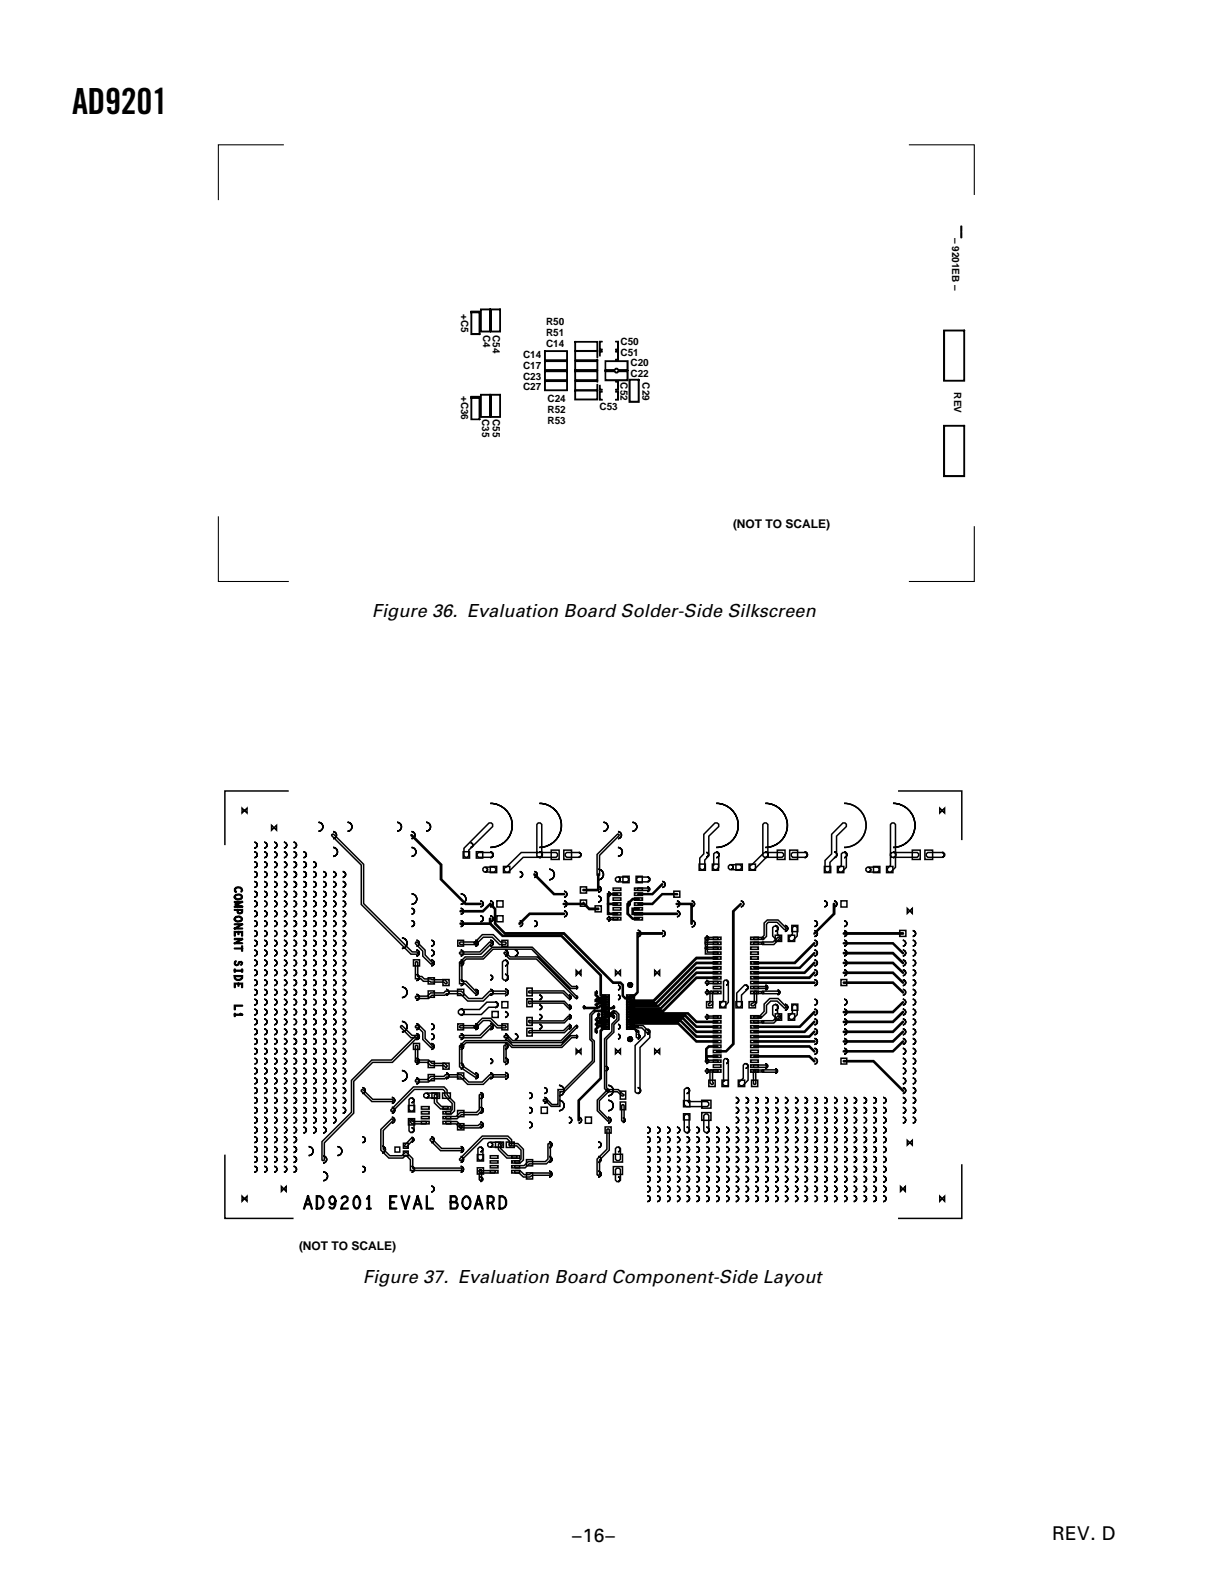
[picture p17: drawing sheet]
<svg xmlns="http://www.w3.org/2000/svg" width="216mm" height="279mm" viewBox="0 0 216 279" stroke-linecap="round" stroke-linejoin="round" font-family="sans-serif">
<defs><g id="words">
<text font-size="6.3" x="12.7" y="20.1">AD9201</text>
<g font-size="3.4">
<text x="100.9" y="272">–16–</text>
<text x="185.6" y="271.6">REV. D</text>
</g>
<g font-size="3.2">
<text x="65.6" y="108.8">Figure 36. Evaluation Board Solder-Side Silkscreen</text>
<text x="64" y="226.3">Figure 37. Evaluation Board Component-Side Layout</text>
</g>
<g font-size="2.1">
<text x="129.3" y="93.2">(NOT TO SCALE)</text>
<text x="52.7" y="220.6">(NOT TO SCALE)</text>
</g>
<g font-size="1.8">
<text x="168" y="41.9" transform="rotate(90 168 41.9)">– 9201EB –</text>
<text x="81.3" y="55.3" transform="rotate(90 81.3 55.3)">+C5</text>
<text x="85.2" y="59.1" transform="rotate(90 85.2 59.1)">C4</text>
<text x="87" y="59.1" transform="rotate(90 87 59.1)">C54</text>
<text x="96.3" y="57.4">R50</text>
<text x="96.3" y="59.3">R51</text>
<text x="92.3" y="63.1">C14</text>
<text x="92.3" y="65">C17</text>
<text x="96.3" y="61.2">C14</text>
<text x="109.4" y="60.8">C50</text>
<text x="109.4" y="62.8">C51</text>
<text x="111.2" y="64.5">C20</text>
<text x="81.3" y="69.8" transform="rotate(90 81.3 69.8)">+C36</text>
<text x="92.3" y="67">C23</text>
<text x="92.3" y="68.9">C27</text>
<text x="96.6" y="70.9">C24</text>
<text x="109.4" y="67.4" transform="rotate(90 109.4 67.4)">C52</text>
<text x="111.2" y="66.5">C22</text>
<text x="113.3" y="67.4" transform="rotate(90 113.3 67.4)">C29</text>
<text x="168.3" y="69.2" transform="rotate(90 168.3 69.2)">REV</text>
<text x="85.1" y="73.9" transform="rotate(90 85.1 73.9)">C35</text>
<text x="86.9" y="73.9" transform="rotate(90 86.9 73.9)">C55</text>
<text x="96.6" y="72.8">R52</text>
<text x="96.6" y="74.7">R53</text>
<text x="105.7" y="72.3">C53</text>
</g>
</g></defs>
<g fill="none" stroke="#000" stroke-width=".19">
<path d="M50.1 25.5h-11.6v9.8M160.3 25.5h11.6v8.9M169.5 39.9h.2l-.1 .9h-.1zM83.1 55h1.6l-.1 4h-.1v-3.9h-1.3v3.7h1.4l.1 .2h-1.6zM83.1 54.9h1.6v.2h-.2v-.1h-1.3h1.4l.1 .1-1.6 .1zM84.8 54.5h1.7v.2h-1.6v3.7h1.5v-3.9h.1v4h-1.7zM86.5 54.5h1.8l-.1 .2h-1.5v3.7h1.5v-3.9h.1v4h-1.8zM166.4 58.2l3.7 .1v.1h-3.5v8.7h3.4v-8.8h.1v8.9h-3.7zM169.5 41h.2l-.1 1-.1-.1zM83.1 69.9h1.6v.3h-.2v-.1h-1.3h1.4l.1 .1h-1.6zM83.1 70h1.6l-.1 4h-.1v-3.8h-1.3v3.7l1.5 .1h-1.6zM84.8 69.6h1.7v.1h-1.6v3.8h1.5v-3.9h.1v4h-1.7z"/>
<path d="M86.5 69.6h1.8l-.1 .1h-1.5v3.8h1.5v-3.9h.1v4h-1.8zM96 61.9h4.1v1.7h-4.1l.1-1.7h.1v1.6h3.8v-1.5h-3.9zM96 65.5l4.1-.1v1.8h-4.1l.1-1.8 .1 .1v1.5h3.8v-1.4h-3.9zM96 67.2h4.1v1.7h-4.1l.1-1.7h.1v1.6h3.8v-1.5h-3.9zM96 63.7l4.1-.1v1.7h-4.1l.1-1.7 .1 .1v1.5h3.8v-1.4h-3.9zM101.4 67.2h4v.2l-.1-.1h-3.8v1.5h3.8v-1h.1v1.1h-4zM101.4 61.9h4v1.2l-.1-.1v-1h-3.8v1.5h3.8l.1-.1v.2h-4zM101.4 63.6h4v1.7h-4v-.1h3.9v-1.4h-3.8v1.5h-.1zM101.4 65.5l4-.1v1.8h-4v-1.8l.1 .1v1.5h3.8v-1.4h-3.9zM101.4 68.8h4v1.7h-4v-1.7h.1v1.6h3.8v-1.5h-3.9zM101.4 60.2h4v1.8h-4v-1.8h.1v1.6h3.8v-1.4h-3.9zM105.8 68h.1v.7h.3v.1h-.4z"/>
<path d="M105.8 69l.4 .1-.3 .1v1.2h.3v.2h-.4zM105.8 61.9l.4 .1v.1h-.3v.7h-.1zM105.8 60.2h.4l-.3 .1v1.3h.3v.2h-.4zM106.7 63.6h4.1v1.7h-1.7l-.3-.2-.4 .2h-1.6v-.1h1.5l.3-.2h.3l.3 .2h1.4v-1.4h-3.8v1.5zM106.7 65.5l1.7-.1 .4 .3 .3-.3h1.7v1.8h-4.1l.1-1.8v1.6h3.8v-1.4h-1.4l-.3 .2h-.3l-.3-.2h-1.5zM108.6 60.2h.5v1.6l-.5-.1v-.1h.3v-1.3h-.3zM108.6 61.9h.5v1.6h-.5v-.1h.3v-1.3h-.3zM108.6 69h.5v1.6h-.5v-.2h.3v-1.2h-.3zM108.6 67.3h.5v1.5h-.5v-.1h.3v-1.3h-.3zM111 66.9h1.7v.1h-1.6v3.8h1.5v-3.9h.1v4.1h-1.7zM166.4 75l3.7 .1v.1h-3.5v8.7h3.4v-8.8h.1v9h-3.7zM38.5 91.1v11.5h12.4"/>
<path d="M171.9 92.8v9.8h-11.6"/>
</g>
<path d="M172.7 24.2h-135.7v79.6M170.6 138h-132.1v83.2h132.1" fill="none" stroke="#fff" stroke-width=".18"/>
<g fill="none" stroke="#000" stroke-width=".26">
<path d="M50.9 139.5h-11.2v9.6M158.4 139.5h11.3v8.7M41.3 159.1l1.4-.1 .1 .1-1.4 .1zM41.3 159.9h1.4l.1 .1h-1.4zM41.5 159.4l1.2-.4 .1 .1-1.2 .5zM41.5 159.4l1.3 .5-.1 .1-1.2-.5zM41.6 157.8l.5-.1 .4 .1 .2 .2v.4l-.2 .2-.6 .1-.3-.1-.3-.2 .1-.2 .6 .4 .6-.3-.2-.4-.3-.1-.4 .1-.2 .4h-.2zM41.6 156.5a.74 .74 0 0 1 1.2 .6l-.3 .2 .1-.4a.66 .66 0 0 0-1.1-.1v.3l.2 .2-.1 .1-.2-.2v-.4zM42.7 142.6v.8l.9-.8v.8zM44.9 148.6a.51 .51 0 0 1 .5 .5 .51 .51 0 0 1-.5 .5M44.9 150.3a.51 .51 0 0 1 .5 .5 .51 .51 0 0 1-.5 .5M44.9 152a.51 .51 0 0 1 .5 .5 .51 .51 0 0 1-.5 .5"/>
<path d="M44.9 153.7a.51 .51 0 0 1 .5 .6 .51 .51 0 0 1-.5 .5M44.9 155.5a.51 .51 0 0 1 .5 .5 .51 .51 0 0 1-.5 .5M44.9 157.2a.51 .51 0 0 1 .5 .5 .51 .51 0 0 1-.5 .5M44.9 158.9a.51 .51 0 0 1 .5 .5 .51 .51 0 0 1-.5 .5M46.6 148.6a.51 .51 0 0 1 .5 .5 .51 .51 0 0 1-.5 .5M46.6 158.9a.51 .51 0 0 1 .5 .5 .51 .51 0 0 1-.5 .5M46.6 157.2a.51 .51 0 0 1 .5 .5 .51 .51 0 0 1-.5 .5M46.6 155.5a.51 .51 0 0 1 .5 .5 .51 .51 0 0 1-.5 .5M46.6 153.7a.51 .51 0 0 1 .5 .6 .51 .51 0 0 1-.5 .5M46.6 152a.51 .51 0 0 1 .5 .5 .51 .51 0 0 1-.5 .5M46.6 150.3a.51 .51 0 0 1 .5 .5 .51 .51 0 0 1-.5 .5M47.9 145.6v.8l.9-.8v.8z"/>
<path d="M48.3 148.6a.51 .51 0 0 1 .6 .5 .51 .51 0 0 1-.6 .5M48.3 150.3a.51 .51 0 0 1 .6 .5 .51 .51 0 0 1-.6 .5M48.3 152a.51 .51 0 0 1 .6 .5 .51 .51 0 0 1-.6 .5M48.3 153.7a.51 .51 0 0 1 .6 .6 .51 .51 0 0 1-.6 .5M48.3 155.5a.51 .51 0 0 1 .6 .5 .51 .51 0 0 1-.6 .5M48.3 157.2a.51 .51 0 0 1 .6 .5 .51 .51 0 0 1-.6 .5M48.3 158.9a.51 .51 0 0 1 .6 .5 .51 .51 0 0 1-.6 .5M50.1 150.3a.51 .51 0 0 1 .5 .5 .51 .51 0 0 1-.5 .5M50.1 148.6a.51 .51 0 0 1 .5 .5 .51 .51 0 0 1-.5 .5M50.1 152a.51 .51 0 0 1 .5 .5 .51 .51 0 0 1-.5 .5M50.1 158.9a.51 .51 0 0 1 .5 .5 .51 .51 0 0 1-.5 .5M50.1 157.2a.51 .51 0 0 1 .5 .5 .51 .51 0 0 1-.5 .5"/>
<path d="M50.1 155.5a.51 .51 0 0 1 .5 .5 .51 .51 0 0 1-.5 .5M50.1 153.7a.51 .51 0 0 1 .5 .6 .51 .51 0 0 1-.5 .5M51.8 148.6a.52 .52 0 0 1 .5 .5 .52 .52 0 0 1-.5 .5M51.8 150.2a.52 .52 0 0 1 .5 .6 .52 .52 0 0 1-.5 .5M51.8 152a.52 .52 0 0 1 .5 .5 .52 .52 0 0 1-.5 .5M51.8 153.7a.52 .52 0 0 1 .5 .6 .52 .52 0 0 1-.5 .5M51.8 155.5a.52 .52 0 0 1 .5 .5 .52 .52 0 0 1-.5 .5M51.8 157.2a.52 .52 0 0 1 .5 .5 .52 .52 0 0 1-.5 .6M51.8 158.9a.52 .52 0 0 1 .5 .5 .52 .52 0 0 1-.5 .6M53.5 150.3a.51 .51 0 0 1 .5 .5 .51 .51 0 0 1-.5 .5M53.5 152a.51 .51 0 0 1 .5 .5 .51 .51 0 0 1-.5 .5M53.5 158.9a.51 .51 0 0 1 .5 .5 .51 .51 0 0 1-.5 .5"/>
<path d="M53.5 157.2a.51 .51 0 0 1 .5 .5 .51 .51 0 0 1-.5 .5M53.5 155.5a.51 .51 0 0 1 .5 .5 .51 .51 0 0 1-.5 .5M53.5 153.7a.51 .51 0 0 1 .5 .6 .51 .51 0 0 1-.5 .5M55.3 153.7a.51 .51 0 0 1 .5 .6 .51 .51 0 0 1-.5 .5M55.3 155.5a.51 .51 0 0 1 .5 .5 .51 .51 0 0 1-.5 .5M55.3 157.2a.51 .51 0 0 1 .5 .5 .51 .51 0 0 1-.5 .5M55.3 158.9a.51 .51 0 0 1 .5 .5 .51 .51 0 0 1-.5 .5M55.3 152a.51 .51 0 0 1 .5 .5 .51 .51 0 0 1-.5 .5M56.2 145.1a.78 .78 0 0 1 .8 .7 .78 .78 0 0 1-.8 .8M57 158.9a.51 .51 0 0 1 .5 .5 .51 .51 0 0 1-.5 .5M57 157.2a.51 .51 0 0 1 .5 .5 .51 .51 0 0 1-.5 .5M57 155.5a.51 .51 0 0 1 .5 .5 .51 .51 0 0 1-.5 .5"/>
<path d="M57 153.7a.51 .51 0 0 1 .5 .6 .51 .51 0 0 1-.5 .5M58.5 147.2l.3-.1 5.3 5.4v6.9l8.6 8.5h.8l.2 .1-.2 .3h-1l-8.8-8.8v-6.9l-5.2-5.2zM58.7 158.9a.51 .51 0 0 1 .6 .5 .51 .51 0 0 1-.6 .5M58.7 153.7a.51 .51 0 0 1 .6 .6 .51 .51 0 0 1-.6 .5M58.7 155.5a.51 .51 0 0 1 .6 .5 .51 .51 0 0 1-.6 .5M58.7 157.2a.51 .51 0 0 1 .6 .5 .51 .51 0 0 1-.6 .5M58.7 146.7a.61 .61 0 0 1 .7 .6 .61 .61 0 0 1-.7 .6M58.7 149.5a.79 .79 0 0 1 .8 .8 .79 .79 0 0 1-.8 .8M60.4 158.9a.52 .52 0 0 1 .6 .5 .52 .52 0 0 1-.6 .6M60.4 157.2a.52 .52 0 0 1 .6 .5 .52 .52 0 0 1-.6 .6M60.4 155.5a.52 .52 0 0 1 .6 .5 .52 .52 0 0 1-.6 .5M60.4 153.7a.52 .52 0 0 1 .6 .6 .52 .52 0 0 1-.6 .5"/>
<path d="M61.3 145a.79 .79 0 0 1 .8 .8 .79 .79 0 0 1-.8 .8M70 145.1a.78 .78 0 0 1 .8 .7 .78 .78 0 0 1-.8 .8M72.5 147.3l.2-.1 5.2 5.3v2.6l4.3 4.2h2.6v.2h-2.7l-4.4-4.4v-2.5zM72.6 146.7a.61 .61 0 0 1 .6 .6 .61 .61 0 0 1-.6 .6M72.6 149.5a.78 .78 0 0 1 .8 .8 .78 .78 0 0 1-.8 .7M72.6 157.7a.92 .92 0 0 1 .9 .9 .92 .92 0 0 1-.9 .9M75.2 145a.79 .79 0 0 1 .7 .8 .79 .79 0 0 1-.7 .8M81.3 157.7a.92 .92 0 0 1 .9 .9 .92 .92 0 0 1-.9 .9M81.7 150.2h1.1v1.2h-1.1zM83 148.7a.41 .41 0 0 1 .4 .4 .41 .41 0 0 1-.4 .4M84 150.2h1.1v1.2h-1.1zM84.2 150.6l.2-.2h2.3l.2 .2v.3l-.2 .3h-2.3l-.2-.3z"/>
<path d="M84.7 158.9a.51 .51 0 0 1 .5 .5 .51 .51 0 0 1-.5 .5M85.4 153h1.8l.3 .2v.3l-.3 .3h-1.8l-.2-.3v-.3zM85.6 153a.41 .41 0 0 1 .4 .4 .41 .41 0 0 1-.4 .4M86.3 145.2h.4l.2 .2v.4l-4.2 4.2v.9l-.3 .3h-.3l-.3-.3v-1.3zM86.5 152.8h1.1v1.1h-1.1zM86.5 150.2a.52 .52 0 0 1 .5 .6 .52 .52 0 0 1-.5 .5M86.5 141.7a3.9 3.9 0 0 1 3.9 3.9 3.9 3.9 0 0 1-3.9 3.9M86.5 158.9a.52 .52 0 0 1 .5 .5 .52 .52 0 0 1-.5 .6M87.6 158.9h1.1v1.1h-1.1zM88.8 152.8h1.1v1.1h-1.1zM89.2 153l2.7-2.6h6.2l.2 .2v.3l-.2 .3h-5.8l-2.6 2.6h-.5l-.3-.3v-.3zM91.7 153.7a.51 .51 0 0 1 .5 .6 .51 .51 0 0 1-.5 .5"/>
<path d="M94.2 154.2l.1-.1 3.5 3.5h1.7l.1 .2h-1.9l-3.5-3.5zM94.3 153.7a.51 .51 0 0 1 .5 .6 .51 .51 0 0 1-.5 .5M94.9 145.2h.4l.3 .2v5.5l-.3 .3h-.4l-.2-.3v-5.5zM95.1 150.2a.52 .52 0 0 1 .6 .6 .52 .52 0 0 1-.6 .5M95.1 141.7a3.9 3.9 0 0 1 3.9 3.9 3.9 3.9 0 0 1-3.9 3.9M96.9 153.3a.93 .93 0 0 1 .9 1 .93 .93 0 0 1-.9 .9M97.2 150h1.4v1.6h-1.4zM99.3 159.4l3.5-.1 .1-.1 1 1h1.6l.1 .2h-1.7l-1-1-.1 .1h-3.4zM99.4 150h1.4v1.6h-1.4zM99.5 157.2a.52 .52 0 0 1 .5 .5 .52 .52 0 0 1-.5 .6M99.5 158.9a.52 .52 0 0 1 .5 .5 .52 .52 0 0 1-.5 .6M99.7 150.6l.3-.2h2.2l.3 .2v.3l-.3 .3h-2.2l-.3-.3z"/>
<path d="M102.1 150.4a.41 .41 0 0 1 .4 .4 .41 .41 0 0 1-.4 .4M102.4 156.4h1.1v1.1h-1.1zM102.4 158.8h1.1v1h-1.1zM102.8 157l2.8-.2-.2 .3h-2.5zM105 159.8h1.1v1h-1.1zM105.3 150.7l3.6-3.6 .3 .1v.2l-3.4 3.5v3.5l-.2 .1-.3-.1zM105.5 154.1l.1 .1-.1 2.8-.1-.1zM105.5 153.3a.93 .93 0 0 1 .9 1 .93 .93 0 0 1-.9 .9M105.5 158.1a.51 .51 0 0 1 .5 .5 .51 .51 0 0 1-.5 .5M105.5 156.3a.51 .51 0 0 1 .5 .6 .51 .51 0 0 1-.5 .5M106.4 145a.79 .79 0 0 1 .8 .8 .79 .79 0 0 1-.8 .8M107.2 157.6l1.7 .1v.1h-1.5v3.3h1.5v.2h-1.7z"/>
<path d="M107.2 159.4l1.7-.1v.2h-1.7zM107.3 157.3a.41 .41 0 0 1 .4 .4 .41 .41 0 0 1-.4 .4M108.1 159.2h1.4v.5h-1.4zM108.1 158.4h1.4v.4h-1.4zM108.1 157.5h1.4v.4h-1.4zM108.1 156.6h1.4v.5h-1.4zM108.6 154.9l.2-.2h1.8l.3 .2v.4l-.3 .3h-1.8l-.2-.3zM109 149.5a.78 .78 0 0 1 .8 .8 .78 .78 0 0 1-.8 .7M109 146.7a.61 .61 0 0 1 .6 .6 .61 .61 0 0 1-.6 .6M109 154.7a.41 .41 0 0 1 .4 .4 .41 .41 0 0 1-.4 .4M109.9 154.6h1.1v1.1h-1.1zM110.6 159.4l1-.9 1.2 .1-.1 .1h-1.1l-.8 .8v1.7l.8 .8h1.1v.1h-1.1l-1-.9z"/>
<path d="M110.7 159a.41 .41 0 0 1 .4 .4 .41 .41 0 0 1-.4 .4M111.6 145.1a.78 .78 0 0 1 .7 .7 .78 .78 0 0 1-.7 .8M111.9 156.6h1.4v.5h-1.4zM111.9 157.5h1.4v.4h-1.4zM111.9 158.4h1.4v.4h-1.4zM111.9 159.2h1.4v.5h-1.4zM112.2 154.6h1.1v1.1h-1.1zM112.3 154.9l.3-.2h1.8l.2 .2v.4l-.2 .3h-1.8l-.3-.3zM112.5 157.7l2.5-.1 1.7-1.7h.2l-1.8 1.9h-2.5zM112.5 156.6h1.8l.1 .3-.1 .2h-1.8l-.1-.2zM112.6 159.3h2.4l1.8-1.7 2.7 .1-.1 .1h-2.6l-1.7 1.7h-2.5zM114.2 156.4a.41 .41 0 0 1 .4 .5 .41 .41 0 0 1-.4 .4"/>
<path d="M114.2 154.7a.41 .41 0 0 1 .4 .4 .41 .41 0 0 1-.4 .4M116.8 155.5a.52 .52 0 0 1 .5 .5 .52 .52 0 0 1-.5 .5M118.9 157.2h1v1.1h-1zM119.3 159.4l2.8-.1-.1 3.7h-.1v-3.5h-2.5zM119.4 158.9a.51 .51 0 0 1 .5 .5 .51 .51 0 0 1-.5 .5M122 158.9a.51 .51 0 0 1 .5 .5 .51 .51 0 0 1-.5 .5M123.3 152.4h1.1v1.1h-1.1zM124.6 150.4a.41 .41 0 0 1 .4 .4 .41 .41 0 0 1-.4 .4M125.6 152.4h1.1v1.1h-1.1zM125.9 150.6l.3-.2h.3l.3 .2v2.4l-.4 .4h-.4l-.2-.3v-.3l.1-.1zM126.1 145.2h.4l.3 .2v.4l-1.8 1.7v3.4l-.7 .8v1.4l-.3 .3h-.3l-.3-.3v-1.7l.7-.8v-3.4zM126.3 150.3a.51 .51 0 0 1 .5 .5 .51 .51 0 0 1-.5 .5"/>
<path d="M126.3 141.7a3.9 3.9 0 0 1 3.9 3.9 3.9 3.9 0 0 1-3.9 3.9M128.8 152.5h1.7l.3 .3v.3l-.3 .3h-1.7l-.3-.3v-.3zM128.9 152.5a.41 .41 0 0 1 .4 .5 .41 .41 0 0 1-.4 .4M129.8 152.4h1.1v1.1h-1.1zM130.7 158.9a.51 .51 0 0 1 .5 .5 .51 .51 0 0 1-.5 .5M132.1 152.4h1.2v1.1h-1.2zM134.6 150.6l.2-.2h3.2l.2 .2v.3l-.2 .3h-3.2l-.2-.3zM134.8 145.2h.4l.2 .2v5.5l-2.4 2.5h-.5l-.2-.3v-.3l2.3-2.2v-5.2zM135 150.3a.51 .51 0 0 1 .5 .5 .51 .51 0 0 1-.5 .5M135 141.7a3.9 3.9 0 0 1 3.9 3.9 3.9 3.9 0 0 1-3.9 3.9M137.1 150h1.4v1.6h-1.4zM139.3 150h1.4v1.6h-1.4z"/>
<path d="M139.6 150.6l.2-.2h2.3l.3 .2v.3l-.3 .3h-2.3l-.2-.3zM141.9 150.3a.51 .51 0 0 1 .5 .5 .51 .51 0 0 1-.5 .5M145.4 158.9a.51 .51 0 0 1 .5 .5 .51 .51 0 0 1-.5 .5M145.4 152.8h1.1v1.1h-1.1zM147 159.4h.2v1.8l-3.6 3.5v-.1l3.4-3.4zM147.1 150.2a.52 .52 0 0 1 .5 .6 .52 .52 0 0 1-.5 .5M147.1 158.9a.52 .52 0 0 1 .5 .5 .52 .52 0 0 1-.5 .6M147.7 152.8h1.1v1.1h-1.1zM148.3 158.9h1.1v1.1h-1.1zM148.4 150.6l.3-.2h.3l.3 .2v2.4l-.8 .8h-.4l-.2-.2v-.4l.5-.5zM148.7 145.2h.3l.3 .2v.4l-1.7 1.7v3.4l-1.2 1.2v1.4l-.3 .3h-.3l-.3-.3v-1.7l1.2-1.2v-3.4zM148.9 150.3a.51 .51 0 0 1 .5 .5 .51 .51 0 0 1-.5 .5"/>
<path d="M148.9 141.7a3.9 3.9 0 0 1 3.9 3.9 3.9 3.9 0 0 1-3.9 3.9M152.7 153.2l.3-.2h1.8l.3 .2v.3l-.3 .3h-1.8l-.3-.3zM153.2 153a.41 .41 0 0 1 .4 .4 .41 .41 0 0 1-.4 .4M154.1 152.8h1.1v1.1h-1.1zM156.4 152.8h1.1v1.1h-1.1zM157.1 145.4l.2-.2h.4l.3 .2v7.6l-.9 .8h-.3l-.3-.2v-.4l.6-.5zM157.1 150.6l.2-.2h4.5l.2 .2v.3l-.2 .3h-4.5l-.2-.3zM157.5 150.3a.51 .51 0 0 1 .5 .5 .51 .51 0 0 1-.5 .5M157.5 141.7a3.9 3.9 0 0 1 3.9 3.9 3.9 3.9 0 0 1-3.9 3.9M160.9 150h1.4v1.6h-1.4zM163.1 150h1.4v1.6h-1.4zM163.4 150.6l.3-.2h2.6l.3 .2v.3l-.3 .3h-2.6l-.3-.3z"/>
<path d="M165.8 142.6v.8l.8-.8v.8zM166.2 150.4a.41 .41 0 0 1 .4 .4 .41 .41 0 0 1-.4 .4M41.3 160.5l1.5-.1v.5l-.1 .2-.4 .1-.3-.1-.1-.6h.1l.1 .5 .2 .1 .3-.1v-.4zM41.3 163l1.5 .1zM41.3 163.7l1.5-.7-1.4 .8zM41.3 163.8h1.5zM41.3 164.3h1.5v.8h-.2v-.6h-1.1v.6h-.1zM41.3 166.4l1.4-.8 .1 .1-1.4 .7zM41.3 166.4h1.5zM41.3 167.3h1.5zM41.3 171.2h1.5v.1h-1.4zM41.3 172.1h1.5v.4a.79 .79 0 0 1-.7 .4 .79 .79 0 0 1-.8-.4v-.4h.2v.4a.65 .65 0 0 0 1 .1l.1-.4h-1.2z"/>
<path d="M41.3 173.4h1.5v.7h-.2v-.5h-1.1v.5l-.1 .1zM41.3 177.3h1.4l.1 .1-1.3 .1v.6h-.1zM41.3 179l1.4-.1 .1 .1-1.4 .1zM41.4 170.9l.1 .1v.5l-.2-.1zM41.4 178.8h.1v.5h-.2zM41.4 165.6h1.3l.1 .1h-1.4zM41.5 169.5l.1 .1-.1 .4 .2 .2 .3-.1 .2-.5h.4l.2 .2-.1 .3-.2 .1 .1-.3-.1-.2h-.3l-.1 .5-.4 .1-.4-.3zM41.6 161.7l.5-.1 .4 .1 .2 .3v.3l-.2 .2-.6 .1-.3-.1-.3-.2 .1-.3 .3 .4 .3 .1 .4-.1 .2-.2-.2-.4-.3-.1-.4 .1-.4 .4zM42 164.3l.1 .1v.4h-.1zM42 173.4l.1 .1v.4h-.1zM42.4 178.8l.4 .1-.1 .2zM42.7 166.9h.1l-.1 .9-.1-.1z"/>
<path d="M42.7 170.9l.1 .1-.1 .5-.1-.1zM44.9 160.7a.51 .51 0 0 1 .5 .5 .51 .51 0 0 1-.5 .5M44.9 162.4a.51 .51 0 0 1 .5 .5 .51 .51 0 0 1-.5 .5M44.9 164.2a.51 .51 0 0 1 .5 .5 .51 .51 0 0 1-.5 .5M44.9 165.9a.51 .51 0 0 1 .5 .5 .51 .51 0 0 1-.5 .5M44.9 167.6a.51 .51 0 0 1 .5 .5 .51 .51 0 0 1-.5 .5M44.9 169.3a.51 .51 0 0 1 .5 .6 .51 .51 0 0 1-.5 .5M44.9 171.1a.51 .51 0 0 1 .5 .5 .51 .51 0 0 1-.5 .5M44.9 172.8a.51 .51 0 0 1 .5 .5 .51 .51 0 0 1-.5 .5M44.9 174.5a.51 .51 0 0 1 .5 .5 .51 .51 0 0 1-.5 .5M44.9 176.3a.51 .51 0 0 1 .5 .5 .51 .51 0 0 1-.5 .5M44.9 178a.51 .51 0 0 1 .5 .5 .51 .51 0 0 1-.5 .5"/>
<path d="M44.9 179.7a.51 .51 0 0 1 .5 .5 .51 .51 0 0 1-.5 .6M46.6 179.7a.51 .51 0 0 1 .5 .5 .51 .51 0 0 1-.5 .6M46.6 178a.51 .51 0 0 1 .5 .5 .51 .51 0 0 1-.5 .5M46.6 176.3a.51 .51 0 0 1 .5 .5 .51 .51 0 0 1-.5 .5M46.6 174.5a.51 .51 0 0 1 .5 .5 .51 .51 0 0 1-.5 .5M46.6 172.8a.51 .51 0 0 1 .5 .5 .51 .51 0 0 1-.5 .5M46.6 171.1a.51 .51 0 0 1 .5 .5 .51 .51 0 0 1-.5 .5M46.6 169.3a.51 .51 0 0 1 .5 .6 .51 .51 0 0 1-.5 .5M46.6 167.6a.51 .51 0 0 1 .5 .5 .51 .51 0 0 1-.5 .5M46.6 165.9a.51 .51 0 0 1 .5 .5 .51 .51 0 0 1-.5 .5M46.6 164.2a.51 .51 0 0 1 .5 .5 .51 .51 0 0 1-.5 .5M46.6 162.4a.51 .51 0 0 1 .5 .5 .51 .51 0 0 1-.5 .5"/>
<path d="M46.6 160.7a.51 .51 0 0 1 .5 .5 .51 .51 0 0 1-.5 .5M48.3 160.7a.51 .51 0 0 1 .6 .5 .51 .51 0 0 1-.6 .5M48.3 162.4a.51 .51 0 0 1 .6 .5 .51 .51 0 0 1-.6 .5M48.3 164.2a.51 .51 0 0 1 .6 .5 .51 .51 0 0 1-.6 .5M48.3 165.9a.51 .51 0 0 1 .6 .5 .51 .51 0 0 1-.6 .5M48.3 167.6a.51 .51 0 0 1 .6 .5 .51 .51 0 0 1-.6 .5M48.3 169.3a.51 .51 0 0 1 .6 .6 .51 .51 0 0 1-.6 .5M48.3 171.1a.51 .51 0 0 1 .6 .5 .51 .51 0 0 1-.6 .5M48.3 172.8a.51 .51 0 0 1 .6 .5 .51 .51 0 0 1-.6 .5M48.3 174.5a.51 .51 0 0 1 .6 .5 .51 .51 0 0 1-.6 .5M48.3 176.3a.51 .51 0 0 1 .6 .5 .51 .51 0 0 1-.6 .5M48.3 178a.51 .51 0 0 1 .6 .5 .51 .51 0 0 1-.6 .5"/>
<path d="M48.3 179.7a.51 .51 0 0 1 .6 .5 .51 .51 0 0 1-.6 .6M50.1 160.7a.51 .51 0 0 1 .5 .5 .51 .51 0 0 1-.5 .5M50.1 167.6a.51 .51 0 0 1 .5 .5 .51 .51 0 0 1-.5 .5M50.1 165.9a.51 .51 0 0 1 .5 .5 .51 .51 0 0 1-.5 .5M50.1 164.2a.51 .51 0 0 1 .5 .5 .51 .51 0 0 1-.5 .5M50.1 162.4a.51 .51 0 0 1 .5 .5 .51 .51 0 0 1-.5 .5M50.1 169.3a.51 .51 0 0 1 .5 .6 .51 .51 0 0 1-.5 .5M50.1 176.3a.51 .51 0 0 1 .5 .5 .51 .51 0 0 1-.5 .5M50.1 174.5a.51 .51 0 0 1 .5 .5 .51 .51 0 0 1-.5 .5M50.1 172.8a.51 .51 0 0 1 .5 .5 .51 .51 0 0 1-.5 .5M50.1 171.1a.51 .51 0 0 1 .5 .5 .51 .51 0 0 1-.5 .5M50.1 178a.51 .51 0 0 1 .5 .5 .51 .51 0 0 1-.5 .5"/>
<path d="M50.1 179.7a.51 .51 0 0 1 .5 .5 .51 .51 0 0 1-.5 .6M51.8 160.7a.52 .52 0 0 1 .5 .5 .52 .52 0 0 1-.5 .5M51.8 162.4a.52 .52 0 0 1 .5 .5 .52 .52 0 0 1-.5 .5M51.8 164.1a.52 .52 0 0 1 .5 .6 .52 .52 0 0 1-.5 .5M51.8 165.8a.52 .52 0 0 1 .5 .6 .52 .52 0 0 1-.5 .5M51.8 167.6a.52 .52 0 0 1 .5 .5 .52 .52 0 0 1-.5 .5M51.8 169.3a.52 .52 0 0 1 .5 .6 .52 .52 0 0 1-.5 .5M51.8 171.1a.52 .52 0 0 1 .5 .5 .52 .52 0 0 1-.5 .5M51.8 172.8a.52 .52 0 0 1 .5 .5 .52 .52 0 0 1-.5 .6M51.8 174.5a.52 .52 0 0 1 .5 .5 .52 .52 0 0 1-.5 .6M51.8 176.2a.52 .52 0 0 1 .5 .6 .52 .52 0 0 1-.5 .5M51.8 178a.52 .52 0 0 1 .5 .5 .52 .52 0 0 1-.5 .5"/>
<path d="M51.8 179.7a.52 .52 0 0 1 .5 .5 .52 .52 0 0 1-.5 .6M53.5 160.7a.51 .51 0 0 1 .5 .5 .51 .51 0 0 1-.5 .5M53.5 167.6a.51 .51 0 0 1 .5 .5 .51 .51 0 0 1-.5 .5M53.5 165.9a.51 .51 0 0 1 .5 .5 .51 .51 0 0 1-.5 .5M53.5 164.2a.51 .51 0 0 1 .5 .5 .51 .51 0 0 1-.5 .5M53.5 162.4a.51 .51 0 0 1 .5 .5 .51 .51 0 0 1-.5 .5M53.5 169.3a.51 .51 0 0 1 .5 .6 .51 .51 0 0 1-.5 .5M53.5 176.3a.51 .51 0 0 1 .5 .5 .51 .51 0 0 1-.5 .5M53.5 174.5a.51 .51 0 0 1 .5 .5 .51 .51 0 0 1-.5 .5M53.5 172.8a.51 .51 0 0 1 .5 .5 .51 .51 0 0 1-.5 .5M53.5 171.1a.51 .51 0 0 1 .5 .5 .51 .51 0 0 1-.5 .5M53.5 178a.51 .51 0 0 1 .5 .5 .51 .51 0 0 1-.5 .5"/>
<path d="M53.5 179.7a.51 .51 0 0 1 .5 .5 .51 .51 0 0 1-.5 .6M55.3 160.7a.51 .51 0 0 1 .5 .5 .51 .51 0 0 1-.5 .5M55.3 162.4a.51 .51 0 0 1 .5 .5 .51 .51 0 0 1-.5 .5M55.3 164.2a.51 .51 0 0 1 .5 .5 .51 .51 0 0 1-.5 .5M55.3 165.9a.51 .51 0 0 1 .5 .5 .51 .51 0 0 1-.5 .5M55.3 167.6a.51 .51 0 0 1 .5 .5 .51 .51 0 0 1-.5 .5M55.3 169.3a.51 .51 0 0 1 .5 .6 .51 .51 0 0 1-.5 .5M55.3 171.1a.51 .51 0 0 1 .5 .5 .51 .51 0 0 1-.5 .5M55.3 172.8a.51 .51 0 0 1 .5 .5 .51 .51 0 0 1-.5 .5M55.3 174.5a.51 .51 0 0 1 .5 .5 .51 .51 0 0 1-.5 .5M55.3 176.3a.51 .51 0 0 1 .5 .5 .51 .51 0 0 1-.5 .5M55.3 178a.51 .51 0 0 1 .5 .5 .51 .51 0 0 1-.5 .5"/>
<path d="M55.3 179.7a.51 .51 0 0 1 .5 .5 .51 .51 0 0 1-.5 .6M57 178a.51 .51 0 0 1 .5 .5 .51 .51 0 0 1-.5 .5M57 179.7a.51 .51 0 0 1 .5 .5 .51 .51 0 0 1-.5 .6M57 169.3a.51 .51 0 0 1 .5 .6 .51 .51 0 0 1-.5 .5M57 171.1a.51 .51 0 0 1 .5 .5 .51 .51 0 0 1-.5 .5M57 172.8a.51 .51 0 0 1 .5 .5 .51 .51 0 0 1-.5 .5M57 174.5a.51 .51 0 0 1 .5 .5 .51 .51 0 0 1-.5 .5M57 176.3a.51 .51 0 0 1 .5 .5 .51 .51 0 0 1-.5 .5M57 160.7a.51 .51 0 0 1 .5 .5 .51 .51 0 0 1-.5 .5M57 162.4a.51 .51 0 0 1 .5 .5 .51 .51 0 0 1-.5 .5M57 164.2a.51 .51 0 0 1 .5 .5 .51 .51 0 0 1-.5 .5M57 165.9a.51 .51 0 0 1 .5 .5 .51 .51 0 0 1-.5 .5"/>
<path d="M57 167.6a.51 .51 0 0 1 .5 .5 .51 .51 0 0 1-.5 .5M58.7 178a.51 .51 0 0 1 .6 .5 .51 .51 0 0 1-.6 .5M58.7 179.7a.51 .51 0 0 1 .6 .5 .51 .51 0 0 1-.6 .6M58.7 176.3a.51 .51 0 0 1 .6 .5 .51 .51 0 0 1-.6 .5M58.7 169.3a.51 .51 0 0 1 .6 .6 .51 .51 0 0 1-.6 .5M58.7 174.5a.51 .51 0 0 1 .6 .5 .51 .51 0 0 1-.6 .5M58.7 172.8a.51 .51 0 0 1 .6 .5 .51 .51 0 0 1-.6 .5M58.7 171.1a.51 .51 0 0 1 .6 .5 .51 .51 0 0 1-.6 .5M58.7 167.6a.51 .51 0 0 1 .6 .5 .51 .51 0 0 1-.6 .5M58.7 160.7a.51 .51 0 0 1 .6 .5 .51 .51 0 0 1-.6 .5M58.7 165.9a.51 .51 0 0 1 .6 .5 .51 .51 0 0 1-.6 .5M58.7 164.2a.51 .51 0 0 1 .6 .5 .51 .51 0 0 1-.6 .5"/>
<path d="M58.7 162.4a.51 .51 0 0 1 .6 .5 .51 .51 0 0 1-.6 .5M60.4 179.7a.52 .52 0 0 1 .6 .5 .52 .52 0 0 1-.6 .6M60.4 178a.52 .52 0 0 1 .6 .5 .52 .52 0 0 1-.6 .5M60.4 176.2a.52 .52 0 0 1 .6 .6 .52 .52 0 0 1-.6 .5M60.4 174.5a.52 .52 0 0 1 .6 .5 .52 .52 0 0 1-.6 .6M60.4 172.8a.52 .52 0 0 1 .6 .5 .52 .52 0 0 1-.6 .6M60.4 171.1a.52 .52 0 0 1 .6 .5 .52 .52 0 0 1-.6 .5M60.4 169.3a.52 .52 0 0 1 .6 .6 .52 .52 0 0 1-.6 .5M60.4 167.6a.52 .52 0 0 1 .6 .5 .52 .52 0 0 1-.6 .5M60.4 165.8a.52 .52 0 0 1 .6 .6 .52 .52 0 0 1-.6 .5M60.4 164.1a.52 .52 0 0 1 .6 .6 .52 .52 0 0 1-.6 .5M60.4 162.4a.52 .52 0 0 1 .6 .5 .52 .52 0 0 1-.6 .5"/>
<path d="M60.4 160.7a.52 .52 0 0 1 .6 .5 .52 .52 0 0 1-.6 .5M70.9 165.4a.93 .93 0 0 1 .9 1 .93 .93 0 0 1-.9 .9M70.9 174.1a.93 .93 0 0 1 .9 .9 .93 .93 0 0 1-.9 1M72.6 162.4a.51 .51 0 0 1 .5 .5 .51 .51 0 0 1-.5 .5M72.6 160.2a.51 .51 0 0 1 .5 .5 .51 .51 0 0 1-.5 .5M72.9 169.3h1.1v1.1h-1.1zM73.3 175.8l.1-.1h2l.6-.6h2.3l.3-.3h2.8l1.3 1.3h2.4l1.3-1.3h2.7l.2 .2-.2 .3h-2.6l-1.3 1.3h-2.7l-1.3-1.3h-2.5l-.2 .3h-2.3l-.6 .5h-2.2zM73.3 169.7l.1-.1 .3 .1v2.5h.7l.5 .5 3.6 .1 .4 .6-.3 .1-.3-.3h-2.3l-.2-.1h-1.1l-.5-.5h-.9zM73.4 166.2h.2l1.4 1.4v.8l1.3 1.4-.2 .3h-.1l-1.4-1.4v-.9l-1.3-1.4zM73.4 171.9a.52 .52 0 0 1 .6 .5 .52 .52 0 0 1-.6 .6M73.4 175.4a.52 .52 0 0 1 .6 .5 .52 .52 0 0 1-.6 .5M73.4 165.8a.52 .52 0 0 1 .6 .6 .52 .52 0 0 1-.6 .5"/>
<path d="M73.4 167.6a.52 .52 0 0 1 .6 .5 .52 .52 0 0 1-.6 .5M75.5 172.5h1.1v1.1h-1.1zM75.5 174.8h1.1v1.1h-1.1zM76.1 165.9a.51 .51 0 0 1 .5 .5 .51 .51 0 0 1-.5 .5M76.1 167.6a.51 .51 0 0 1 .5 .5 .51 .51 0 0 1-.5 .5M76.1 169.3a.51 .51 0 0 1 .5 .6 .51 .51 0 0 1-.5 .5M78.1 172.8h1.1v1h-1.1zM78.7 174.5a.51 .51 0 0 1 .5 .5 .51 .51 0 0 1-.5 .5M80.7 174.5h1.1v1.1h-1.1zM80.7 165.9h1.1v1h-1.1zM81.1 169.7l.1-.1 .3 .1v3.4h.7l1.9 1.9-.2 .3-1.9-1.8h-.9zM81.1 168l.1-.1h3.4l1.8-1.7 .3 .1-1.9 2h-3.6z"/>
<path d="M81.1 166.3l.1-.1h2.7l.2 .3-.2 .1h-2.7zM81.1 178.1h3.5l1.3-1.3h1.6l.2 .2v.4l-.2 .3h-1.3l-1.3 1.2h-3.8l-.3-.2v-.4zM81.2 162.9l5.3-.1 .1 .2h-5.4zM81.2 160.6h3.9l1.4-1.3 .9 1v2.6l1.7 1.6h10.4l8.7 8.7h1.3l.4 .5v1.9l.4 .4h.9l.1 .1-1 .1-.5-.5v-1.9l-.4-.4h-1.3l-8.7-8.6h-10.4l-1.8-1.8v-2.6l-.7-.8-1.3 1.2h-4zM81.3 169.3a.51 .51 0 0 1 .5 .6 .51 .51 0 0 1-.5 .5M81.3 167.6a.51 .51 0 0 1 .5 .5 .51 .51 0 0 1-.5 .5M81.3 162.4a.51 .51 0 0 1 .5 .5 .51 .51 0 0 1-.5 .5M81.3 160.2a.51 .51 0 0 1 .5 .5 .51 .51 0 0 1-.5 .5M81.3 177.9a.58 .58 0 0 1 .5 .6 .58 .58 0 0 1-.5 .6M81.3 172.8a.51 .51 0 0 1 .5 .5 .51 .51 0 0 1-.5 .5M82 168.8h3.1l1.7-1.7h7.1l6.9 6.9h.9l.1 .3-.1 .1h-1l-6.9-7h-6.8l-1.8 1.8h-3l-.9 .8h-.1l-.1-.2zM83.9 174.5a.51 .51 0 0 1 .5 .5 .51 .51 0 0 1-.5 .5"/>
<path d="M83.9 165.9a.51 .51 0 0 1 .5 .5 .51 .51 0 0 1-.5 .5M84.7 161.6a.51 .51 0 0 1 .5 .5 .51 .51 0 0 1-.5 .5M85.1 179.6h1.4l1.3 1.3h1.3l.2 .3-.2 .1h-1.4l-1.3-1.3h-1.2l-1.3 1.3-.2-.1v-.2zM85.1 164.9h1.9l1.3 1.3h.8l.2 .3-.2 .1h-1l-1.3-1.3h-1.6l-1.4 1.3-.1-.3zM86.4 162h.2v.9l2.1 2.1h10.4l7 7v3.4l.1 .2h.6l.1 .1h-.8l-.2-.1v-3.5l-6.9-6.9h-10.4l-2.3-2.2zM86.5 174.5a.52 .52 0 0 1 .5 .5 .52 .52 0 0 1-.5 .6M86.5 165.8a.52 .52 0 0 1 .5 .6 .52 .52 0 0 1-.5 .5M86.5 172a.42 .42 0 0 1 .4 .4 .42 .42 0 0 1-.4 .4M86.5 161.5a.52 .52 0 0 1 .5 .6 .52 .52 0 0 1-.5 .5M86.8 178.4h1.1v1.1h-1.1zM87.3 176.7a.51 .51 0 0 1 .5 .5 .51 .51 0 0 1-.5 .5M87.6 161.5h1.1v1.1h-1.1z"/>
<path d="M88.5 176.7h1.1v1.1h-1.1zM88.5 165.9h1.1v1h-1.1zM88.9 169.4h.3l.3 .3v2.9l-.3 .3h-.3l-.3-.3v-2.9zM89 167.9h.1l.9 .9h4.8l7 7v.2l-.2 .1-7-6.9h-4.7l-1-1zM89.1 171.9a.58 .58 0 0 1 .5 .5 .58 .58 0 0 1-.5 .6M89.1 174.5a.58 .58 0 0 1 .5 .5 .58 .58 0 0 1-.5 .6M89.1 178.4a.51 .51 0 0 1 .5 .5 .51 .51 0 0 1-.5 .6M89.1 169.3a.51 .51 0 0 1 .5 .6 .51 .51 0 0 1-.5 .5M89.1 167.6a.51 .51 0 0 1 .5 .5 .51 .51 0 0 1-.5 .5M90.8 167.6a.52 .52 0 0 1 .5 .5 .52 .52 0 0 1-.5 .5M91.6 162.8l1.8-1.7 6.2 .1-.1 .1h-6.1l-1.7 1.7zM91.7 162.4a.51 .51 0 0 1 .5 .5 .51 .51 0 0 1-.5 .5"/>
<path d="M92.9 179.5h1v1.4h-1zM92.9 176.2h1v1.4h-1zM92.9 174.3h1v1.4h-1zM93.2 176.6h6.3l1 1v.1l-.2 .1-.9-.9h-5.8l-.3 .1zM93.3 174.8h6.1l1.1 1v.2l-.2 .1-1-1h-6l-.1-.1zM94.3 162.4a.51 .51 0 0 1 .5 .5 .51 .51 0 0 1-.5 .5M95.1 175.5a.42 .42 0 0 1 .5 .4 .42 .42 0 0 1-.5 .4M95.1 177.3a.42 .42 0 0 1 .5 .4 .42 .42 0 0 1-.5 .4M95.1 179a.42 .42 0 0 1 .5 .4 .42 .42 0 0 1-.5 .4M99.5 160.7a.52 .52 0 0 1 .5 .5 .52 .52 0 0 1-.5 .5M100.3 179a.41 .41 0 0 1 .4 .4 .41 .41 0 0 1-.4 .4M100.3 177.3a.41 .41 0 0 1 .4 .4 .41 .41 0 0 1-.4 .4"/>
<path d="M100.3 175.5a.41 .41 0 0 1 .4 .4 .41 .41 0 0 1-.4 .4M101.6 171.2v.8l.9-.8v.8zM101.6 175.7l.3 .2-.3 .3M101.6 173.9l.3 .3-.3 .2M102.9 177.6l.2 .1h2.2l.6-.4 1 .1-.1 .1h-.9l-.5 .4h-2.3zM102.9 177.4l.3 .3-.3 .2M104.8 178.3l2-.1 .1 .1-2.1 .1zM104.8 178.1l.2 .1v.2l-.6 .6v4.2l.4 .4v3.7l-5.3 5.3h-.7v2.6h-1.6l-.9-.9h-.4l-.1-.3 .7-.1 .9 .9h1v-2.6h1l5.1-5.1v-3.3l-.4-.4v-4.5zM105 175h.2v.4l.6 .6h1l.1 .1-1.3 .1-.6-.6zM105 176.3l1.8 .1 .1 .2h-1.9zM105 177.2l.5-.3h1.4l-.1 .2h-1.2l-.3 .2h-.2zM105 179.7l.4 .3h1.4l.1 .1-1.6 .1-.3-.3z"/>
<path d="M105.1 179.6l.3 .2-.3 .3M105.1 174.8l.3 .2-.3 .3M105.1 176.1l.3 .3-.3 .2M105.1 177l.3 .2-.3 .3M105.5 178.8l.1 .1v.5l.2 .1h1l.1 .2h-1.2l-.3-.3zM105.5 178.7l.3 .2-.3 .3M106.1 177.3h1.4v.3h-1.4zM106.1 176.8h1.4v.3h-1.4zM106.1 176.4h1.4v.3h-1.4zM106.1 176h1.4v.2h-1.4zM106.1 175.5h1.4v.3h-1.4zM106.1 177.7h1.4v.3h-1.4z"/>
<path d="M106.1 178.2h1.4v.2h-1.4zM106.1 178.6h1.4v.3h-1.4zM106.1 179.1h1.4v.2h-1.4zM106.1 179.5h1.4v.3h-1.4zM106.1 180h1.4v.2h-1.4zM106.7 177.8h1.2l.2-.2h.1l-.3 .4h-1.2zM106.7 178.7h1.3l.2-.3v.4h-1.5zM106.7 179.1h1.5v.3l-.1 .1-.1-.2h-1.3zM107.2 161.9h1.7l.1 .2-.1 .1h-1.7l-.1-.1zM107.3 161.7a.41 .41 0 0 1 .4 .4 .41 .41 0 0 1-.4 .4M107.9 178.4l.7-.1 .6 .6v1l-.9 .8v1.4l-1.3 1.3v8.5l.4 .4v.2l-.2 .1-.6-.6v-8.8l1.3-1.3v-1.3l.9-.9v-.7l-.3-.3h-.4zM108.1 161.8h1.4v.5h-1.4z"/>
<path d="M108.1 161h1.4v.4h-1.4zM108.1 160.1h1.4v.4h-1.4zM108.1 177.4l.3 .3-.3 .2M108.1 178.3l.3 .2-.3 .3M108.1 179.1l.3 .3-.3 .2M108.6 171.2v.8l.8-.8v.8zM109 175.5a.41 .41 0 0 1 .4 .4 .41 .41 0 0 1-.4 .4M109 173.8a.41 .41 0 0 1 .4 .4 .41 .41 0 0 1-.4 .4M110.5 180h1.4v.2h-1.4zM110.5 179.5h1.4v.3h-1.4zM110.5 179.1h1.4v.2h-1.4zM110.5 178.6h1.4v.3h-1.4z"/>
<path d="M110.5 178.2h1.4v.2h-1.4zM110.5 177.7h1.4v.3h-1.4zM110.5 177.3h1.4v.3h-1.4zM110.5 176.8h1.4v.3h-1.4zM110.5 176.4h1.4v.3h-1.4zM110.5 176h1.4v.2h-1.4zM110.5 175.5h1.4v.3h-1.4zM110.8 173.6h.7l.1 .1-.8 .1zM110.8 173.5l.3-.2 .5 .3-.1 .4-.4 .1 .2-.4-.3-.1v.2l.2 .2-.1 .1-.4-.3zM110.8 173.7h.7v.2h-.7zM110.8 173.5l.3-.2 .3 .1 .2 .3-.3 .4-.5-.1zM110.9 173.5l.5-.1 .1 .1-.6 .1z"/>
<path d="M110.9 174l.4-.1v.1l-.3 .1zM111.1 176.5l4.2-.1 7.5-7.5h3.7l.1 .1-.1 .1h-3.6l-7.5 7.5h-4.2zM111.1 176.9h4.6l7.1-7.2 3.8 .1-.1 .2h-3.6l-7.1 7.1h-4.6zM111.1 177.4l5-.1 6.7-6.7 3.8 .1-.1 .1h-3.6l-6.7 6.7h-5zM111.1 177.8h5.4l6.3-6.3 3.8 .1-.1 .1h-3.6l-6.3 6.3h-5.4zM111.1 178.3l5.8-.1 5.9-5.9 3.8 .1-.1 .2h-3.6l-5.8 5.8h-5.9zM111.1 178.7h10.3l1.5 1.4h3.6l.1 .2-3.8 .1-1.5-1.6h-10.1zM111.1 179.2l9.9-.1 1.9 1.9h3.6l.1 .1-3.8 .1-1.9-1.9h-9.7zM111.1 179.6l9.4-.1 2.4 2.4h3.6l.1 .1-3.8 .1-2.3-2.4h-9.3zM111.5 160.2h1.2l.1 .1-.1 .1h-1v.7h7.7l.1 .1-8 .1zM111.9 160.1h1.4v.4h-1.4zM111.9 161h1.4v.4h-1.4z"/>
<path d="M111.9 161.8h1.4v.5h-1.4zM112.4 164.5h4.4l.1 .2-4.4 .1v10.3l-.6 .6h-.7v-.1h.6l.6-.6zM112.5 164.1a.57 .57 0 0 1 .5 .6 .57 .57 0 0 1-.5 .5M115.5 171.2v.8l.9-.8v.8zM116.8 164.1a.52 .52 0 0 1 .5 .6 .52 .52 0 0 1-.5 .5M119.4 160.7a.51 .51 0 0 1 .5 .5 .51 .51 0 0 1-.5 .5M122 162.3a.58 .58 0 0 1 .6 .6 .58 .58 0 0 1-.6 .6M124.4 179.3l2.2-.1 .1 .2-.1 .2h-2.1zM124.4 175l.1-.1h2.1l.1 .2-.1 .1h-2.1zM124.4 166.2h2.2l.1 .1-.1 .2h-1.8v1.4h1.8l.1 .3-.1 .1h-2.2zM124.4 165.4l.1-.1h2.1l.1 .3-.1 .1h-2.1zM124.4 167.2l.1-.1h2.1l.1 .2-.1 .1h-2.1z"/>
<path d="M124.5 165.3l.3 .1v1.1l-.1 .1-.3-.1v-1.1zM124.5 173.1h2.1l.1 .3-2.2 .1-.1-.1zM124.6 165.1a.41 .41 0 0 1 .4 .4 .41 .41 0 0 1-.4 .4M124.6 172.9a.41 .41 0 0 1 .4 .4 .41 .41 0 0 1-.4 .4M124.6 174.6a.41 .41 0 0 1 .4 .4 .41 .41 0 0 1-.4 .4M124.6 179a.41 .41 0 0 1 .4 .4 .41 .41 0 0 1-.4 .4M124.6 176.7h1.1v1.1h-1.1zM125.2 175l.2-.2 .3 .2v2.2l-.5 .2h-.2v-.2v-.2l.2-.1zM125.8 165.3h1.4v.4h-1.4zM125.8 166.2h1.4v.4h-1.4zM125.8 167h1.4v.5h-1.4zM125.8 167.9h1.4v.4h-1.4z"/>
<path d="M125.8 168.8h1.4v.4h-1.4zM125.8 169.6h1.4v.5h-1.4zM125.8 170.5h1.4v.4h-1.4zM125.8 171.4h1.4v.4h-1.4zM125.8 172.2h1.4v.5h-1.4zM125.8 173.1h1.4v.4h-1.4zM125.8 174h1.4v.4h-1.4zM125.8 174.8h1.4v.5h-1.4zM125.8 179.2h1.4v.4h-1.4zM126.9 176.7h1.1v1.1h-1.1zM127.9 172.9h.3l.3 .2v3.7l-.8 .9h-.4l-.2-.3v-.4l.5-.5v-3.4zM128.1 172.9a.41 .41 0 0 1 .4 .4 .41 .41 0 0 1-.4 .4"/>
<path d="M129.2 160.7l1.4-1.3h.1l-1.2 1.4v23.4l-1.4 1.3h-1.6v-.2h1.5l1.2-1.2zM129.8 176.7h1.1v1.1h-1.1zM131.3 173.7h.4l.3 .3v.4l-1.2 1.1v1.9l-.3 .3h-.3l-.3-.3v-2.2zM131.5 173.8a.41 .41 0 0 1 .4 .4 .41 .41 0 0 1-.4 .4M132.1 176.7h1.2v1.1h-1.2zM132.4 179.2h1.4v.4h-1.4zM132.4 174.8h1.4v.5h-1.4zM132.4 174h1.4v.4h-1.4zM132.4 173.1h1.4v.4h-1.4zM132.4 172.2h1.4v.5h-1.4zM132.4 171.4h1.4v.4h-1.4zM132.4 170.5h1.4v.4h-1.4z"/>
<path d="M132.4 169.6h1.4v.5h-1.4zM132.4 168.8h1.4v.4h-1.4zM132.4 167.9h1.4v.4h-1.4zM132.4 167h1.4v.5h-1.4zM132.4 166.2h1.4v.4h-1.4zM132.4 165.3h1.4v.4h-1.4zM132.9 165.4l.1-.1h1.6l.1 .3-.1 .1h-1.6zM132.9 174.1l.1-.1h2.1l.1 .3-.1 .1h-2.1zM132.9 175l.1-.1h1.6l.1 .2-.1 .1h-1.6zM132.9 179.3l1.3-.1 .1 .2-.1 .2h-1.2zM133 170.7l8-.1 2.6-2.6 .1 .1-2.6 2.7h-8zM133 172.4l9.7-.1 .9-.8h.1l-.9 1.1h-9.7z"/>
<path d="M133 173.3l10.7-.1 .1 .2h-10.7zM133 166.2h1.6l.1 .2-.1 .1h-1.6l-.1-.1zM133.1 169.7h7l3.5-3.4h.1l-3.5 3.7h-7.1zM133.1 171.5h8.8l1.7-1.8 .1 .1v.1l-1.7 1.8h-8.9zM133.2 174.8l.3 .2v1.9l-.6 .5h-.3l-.1-.3 .5-.4v-1.7zM134.4 175l.1-.2h2.7l.2 .3-.2 .2h-2.7zM134.4 166.3l.1-.1h1.9l.8-.9 .3 .1v.2l-1 1h-2zM134.8 162.8l.5-.5h1.9l1.5 1.5-.3 .2-1.3-1.3h-1.6l-.3 .3v2.2l-.7 .5-.1-.3 .4-.4zM135 173.8a.41 .41 0 0 1 .4 .4 .41 .41 0 0 1-.4 .4M135.8 176.1h1.4l1.5 1.5v.1l-.3 .1-1.3-1.2h-1.2l-.7 .7v1.3l-1 1h-.2l-.1-.3 .9-.9v-1.3zM136.3 163.6l.3-.2h.3l.2 .2v1.2l.6 .5v.4l-.2 .3h-.4l-.8-.9zM136.3 177.5l.3-.3h.3l.2 .3v1.2l.6 .5v.4l-.2 .2h-.4l-.8-.8z"/>
<path d="M136.7 163.3a.51 .51 0 0 1 .5 .5 .51 .51 0 0 1-.5 .5M136.7 177.2a.51 .51 0 0 1 .5 .5 .51 .51 0 0 1-.5 .5M136.7 178.8h1.2v1.2h-1.2zM136.7 165h1.2v1.1h-1.2zM137.1 174.6a.41 .41 0 0 1 .5 .4 .41 .41 0 0 1-.5 .4M138.4 163.2a.52 .52 0 0 1 .6 .6 .52 .52 0 0 1-.6 .5M138.4 177.1a.52 .52 0 0 1 .6 .6 .52 .52 0 0 1-.6 .5M139 178.8h1.2v1.2h-1.2zM139 165h1.2v1.1h-1.2zM139.7 163.2h1v1.1h-1zM139.7 177.1h1v1.1h-1zM140 163.4h.3l.3 .2v1.5l-.8 .9h-.4l-.2-.3v-.4l.6-.5v-1.2z"/>
<path d="M140 177.2h.3l.3 .3v1.5l-.8 .8h-.4l-.2-.2v-.4l.6-.5v-1.2zM143.7 176.3a.51 .51 0 0 1 .5 .5 .51 .51 0 0 1-.5 .5M143.7 178a.51 .51 0 0 1 .5 .5 .51 .51 0 0 1-.5 .5M143.7 179.7a.51 .51 0 0 1 .5 .5 .51 .51 0 0 1-.5 .6M143.7 162.4a.51 .51 0 0 1 .5 .5 .51 .51 0 0 1-.5 .5M143.7 164.2a.51 .51 0 0 1 .5 .5 .51 .51 0 0 1-.5 .5M143.7 165.9a.51 .51 0 0 1 .5 .5 .51 .51 0 0 1-.5 .5M143.7 167.6a.51 .51 0 0 1 .5 .5 .51 .51 0 0 1-.5 .5M143.7 169.3a.51 .51 0 0 1 .5 .6 .51 .51 0 0 1-.5 .5M143.7 171.1a.51 .51 0 0 1 .5 .5 .51 .51 0 0 1-.5 .5M143.7 172.8a.51 .51 0 0 1 .5 .5 .51 .51 0 0 1-.5 .5M148.3 172.8h1.1v1h-1.1z"/>
<path d="M148.8 178.5l8.7-.1 1.7-1.7h.2l-1.9 1.9h-8.7zM148.8 173.3l8.7-.1 1.9 1.9h-.2l-1.7-1.7h-8.7zM148.8 171.6l8.7-.1 1.9 1.9h-.2l-1.7-1.7h-8.7zM148.8 169.8l8.7-.1 1.9 1.9-.2 .1-1.7-1.7h-8.7zM148.8 168.1l8.7-.1 1.9 1.8v.1l-.2 .1-1.7-1.8h-8.7zM148.8 166.4l8.7-.1 1.9 1.9h-.2l-1.7-1.7h-8.7zM148.8 164.5h10.5l.1 .2-10.6 .1zM148.9 179.7a.51 .51 0 0 1 .5 .5 .51 .51 0 0 1-.5 .6M148.9 178a.51 .51 0 0 1 .5 .5 .51 .51 0 0 1-.5 .5M148.9 176.3a.51 .51 0 0 1 .5 .5 .51 .51 0 0 1-.5 .5M148.9 171.1a.51 .51 0 0 1 .5 .5 .51 .51 0 0 1-.5 .5M148.9 169.3a.51 .51 0 0 1 .5 .6 .51 .51 0 0 1-.5 .5"/>
<path d="M148.9 167.6a.51 .51 0 0 1 .5 .5 .51 .51 0 0 1-.5 .5M148.9 165.9a.51 .51 0 0 1 .5 .5 .51 .51 0 0 1-.5 .5M148.9 164.2a.51 .51 0 0 1 .5 .5 .51 .51 0 0 1-.5 .5M148.9 162.4a.51 .51 0 0 1 .5 .5 .51 .51 0 0 1-.5 .5M158.7 164.1h1.1v1.1h-1.1zM159.2 165.9a.51 .51 0 0 1 .6 .5 .51 .51 0 0 1-.6 .5M159.2 167.6a.51 .51 0 0 1 .6 .5 .51 .51 0 0 1-.6 .5M159.2 169.3a.51 .51 0 0 1 .6 .6 .51 .51 0 0 1-.6 .5M159.2 171.1a.51 .51 0 0 1 .6 .5 .51 .51 0 0 1-.6 .5M159.2 172.8a.51 .51 0 0 1 .6 .5 .51 .51 0 0 1-.6 .5M159.2 174.5a.51 .51 0 0 1 .6 .5 .51 .51 0 0 1-.6 .5M159.2 176.3a.51 .51 0 0 1 .6 .5 .51 .51 0 0 1-.6 .5"/>
<path d="M159.2 178a.51 .51 0 0 1 .6 .5 .51 .51 0 0 1-.6 .5M159.2 179.7a.51 .51 0 0 1 .6 .5 .51 .51 0 0 1-.6 .6M160 160.2v.9l.9-.9v.9zM161 179.7a.51 .51 0 0 1 .5 .5 .51 .51 0 0 1-.5 .6M161 178a.51 .51 0 0 1 .5 .5 .51 .51 0 0 1-.5 .5M161 176.3a.51 .51 0 0 1 .5 .5 .51 .51 0 0 1-.5 .5M161 174.5a.51 .51 0 0 1 .5 .5 .51 .51 0 0 1-.5 .5M161 172.8a.51 .51 0 0 1 .5 .5 .51 .51 0 0 1-.5 .5M161 171.1a.51 .51 0 0 1 .5 .5 .51 .51 0 0 1-.5 .5M161 169.3a.51 .51 0 0 1 .5 .6 .51 .51 0 0 1-.5 .5M161 167.6a.51 .51 0 0 1 .5 .5 .51 .51 0 0 1-.5 .5M161 165.9a.51 .51 0 0 1 .5 .5 .51 .51 0 0 1-.5 .5"/>
<path d="M161 164.2a.51 .51 0 0 1 .5 .5 .51 .51 0 0 1-.5 .5M44.9 181.5a.51 .51 0 0 1 .5 .5 .51 .51 0 0 1-.5 .5M44.9 183.2a.51 .51 0 0 1 .5 .5 .51 .51 0 0 1-.5 .5M44.9 184.9a.51 .51 0 0 1 .5 .5 .51 .51 0 0 1-.5 .5M44.9 186.7a.51 .51 0 0 1 .5 .5 .51 .51 0 0 1-.5 .5M44.9 188.4a.51 .51 0 0 1 .5 .5 .51 .51 0 0 1-.5 .5M44.9 190.2a.51 .51 0 0 1 .5 .5 .51 .51 0 0 1-.5 .5M44.9 191.9a.51 .51 0 0 1 .5 .5 .51 .51 0 0 1-.5 .5M44.9 193.6a.51 .51 0 0 1 .5 .5 .51 .51 0 0 1-.5 .5M44.9 195.3a.51 .51 0 0 1 .5 .5 .51 .51 0 0 1-.5 .6M44.9 197.1a.51 .51 0 0 1 .5 .5 .51 .51 0 0 1-.5 .5M44.9 198.8a.51 .51 0 0 1 .5 .5 .51 .51 0 0 1-.5 .5"/>
<path d="M46.6 198.8a.51 .51 0 0 1 .5 .5 .51 .51 0 0 1-.5 .5M46.6 197.1a.51 .51 0 0 1 .5 .5 .51 .51 0 0 1-.5 .5M46.6 195.3a.51 .51 0 0 1 .5 .5 .51 .51 0 0 1-.5 .6M46.6 193.6a.51 .51 0 0 1 .5 .5 .51 .51 0 0 1-.5 .5M46.6 191.9a.51 .51 0 0 1 .5 .5 .51 .51 0 0 1-.5 .5M46.6 190.2a.51 .51 0 0 1 .5 .5 .51 .51 0 0 1-.5 .5M46.6 188.4a.51 .51 0 0 1 .5 .5 .51 .51 0 0 1-.5 .5M46.6 186.7a.51 .51 0 0 1 .5 .5 .51 .51 0 0 1-.5 .5M46.6 184.9a.51 .51 0 0 1 .5 .5 .51 .51 0 0 1-.5 .5M46.6 183.2a.51 .51 0 0 1 .5 .5 .51 .51 0 0 1-.5 .5M46.6 181.5a.51 .51 0 0 1 .5 .5 .51 .51 0 0 1-.5 .5M48.3 181.5a.51 .51 0 0 1 .6 .5 .51 .51 0 0 1-.6 .5"/>
<path d="M48.3 183.2a.51 .51 0 0 1 .6 .5 .51 .51 0 0 1-.6 .5M48.3 184.9a.51 .51 0 0 1 .6 .5 .51 .51 0 0 1-.6 .5M48.3 186.7a.51 .51 0 0 1 .6 .5 .51 .51 0 0 1-.6 .5M48.3 188.4a.51 .51 0 0 1 .6 .5 .51 .51 0 0 1-.6 .5M48.3 190.2a.51 .51 0 0 1 .6 .5 .51 .51 0 0 1-.6 .5M48.3 191.9a.51 .51 0 0 1 .6 .5 .51 .51 0 0 1-.6 .5M48.3 193.6a.51 .51 0 0 1 .6 .5 .51 .51 0 0 1-.6 .5M48.3 195.3a.51 .51 0 0 1 .6 .5 .51 .51 0 0 1-.6 .6M48.3 197.1a.51 .51 0 0 1 .6 .5 .51 .51 0 0 1-.6 .5M48.3 198.8a.51 .51 0 0 1 .6 .5 .51 .51 0 0 1-.6 .5M50.1 184.9a.51 .51 0 0 1 .5 .5 .51 .51 0 0 1-.5 .5M50.1 183.2a.51 .51 0 0 1 .5 .5 .51 .51 0 0 1-.5 .5"/>
<path d="M50.1 181.5a.51 .51 0 0 1 .5 .5 .51 .51 0 0 1-.5 .5M50.1 186.7a.51 .51 0 0 1 .5 .5 .51 .51 0 0 1-.5 .5M50.1 193.6a.51 .51 0 0 1 .5 .5 .51 .51 0 0 1-.5 .5M50.1 191.9a.51 .51 0 0 1 .5 .5 .51 .51 0 0 1-.5 .5M50.1 190.2a.51 .51 0 0 1 .5 .5 .51 .51 0 0 1-.5 .5M50.1 188.4a.51 .51 0 0 1 .5 .5 .51 .51 0 0 1-.5 .5M50.1 195.3a.51 .51 0 0 1 .5 .5 .51 .51 0 0 1-.5 .6M50.1 198.8a.51 .51 0 0 1 .5 .5 .51 .51 0 0 1-.5 .5M50.1 197.1a.51 .51 0 0 1 .5 .5 .51 .51 0 0 1-.5 .5M51.8 181.5a.52 .52 0 0 1 .5 .5 .52 .52 0 0 1-.5 .5M51.8 183.2a.52 .52 0 0 1 .5 .5 .52 .52 0 0 1-.5 .5M51.8 184.9a.52 .52 0 0 1 .5 .5 .52 .52 0 0 1-.5 .6"/>
<path d="M51.8 186.7a.52 .52 0 0 1 .5 .5 .52 .52 0 0 1-.5 .5M51.8 188.4a.52 .52 0 0 1 .5 .5 .52 .52 0 0 1-.5 .5M51.8 190.1a.52 .52 0 0 1 .5 .6 .52 .52 0 0 1-.5 .5M51.8 191.8a.52 .52 0 0 1 .5 .6 .52 .52 0 0 1-.5 .5M51.8 193.6a.52 .52 0 0 1 .5 .5 .52 .52 0 0 1-.5 .5M51.8 195.3a.52 .52 0 0 1 .5 .5 .52 .52 0 0 1-.5 .6M51.8 197.1a.52 .52 0 0 1 .5 .5 .52 .52 0 0 1-.5 .5M51.8 198.8a.52 .52 0 0 1 .5 .5 .52 .52 0 0 1-.5 .6M53.5 184.9a.51 .51 0 0 1 .5 .5 .51 .51 0 0 1-.5 .5M53.5 183.2a.51 .51 0 0 1 .5 .5 .51 .51 0 0 1-.5 .5M53.5 181.5a.51 .51 0 0 1 .5 .5 .51 .51 0 0 1-.5 .5M53.5 186.7a.51 .51 0 0 1 .5 .5 .51 .51 0 0 1-.5 .5"/>
<path d="M53.5 193.6a.51 .51 0 0 1 .5 .5 .51 .51 0 0 1-.5 .5M53.5 191.9a.51 .51 0 0 1 .5 .5 .51 .51 0 0 1-.5 .5M53.5 190.2a.51 .51 0 0 1 .5 .5 .51 .51 0 0 1-.5 .5M53.5 188.4a.51 .51 0 0 1 .5 .5 .51 .51 0 0 1-.5 .5M53.5 195.3a.51 .51 0 0 1 .5 .5 .51 .51 0 0 1-.5 .6M53.5 198.8a.51 .51 0 0 1 .5 .5 .51 .51 0 0 1-.5 .5M53.5 197.1a.51 .51 0 0 1 .5 .5 .51 .51 0 0 1-.5 .5M55.3 181.5a.51 .51 0 0 1 .5 .5 .51 .51 0 0 1-.5 .5M55.3 183.2a.51 .51 0 0 1 .5 .5 .51 .51 0 0 1-.5 .5M55.3 184.9a.51 .51 0 0 1 .5 .5 .51 .51 0 0 1-.5 .5M55.3 186.7a.51 .51 0 0 1 .5 .5 .51 .51 0 0 1-.5 .5M55.3 188.4a.51 .51 0 0 1 .5 .5 .51 .51 0 0 1-.5 .5"/>
<path d="M55.3 190.2a.51 .51 0 0 1 .5 .5 .51 .51 0 0 1-.5 .5M55.3 191.9a.51 .51 0 0 1 .5 .5 .51 .51 0 0 1-.5 .5M55.3 193.6a.51 .51 0 0 1 .5 .5 .51 .51 0 0 1-.5 .5M55.3 195.3a.51 .51 0 0 1 .5 .5 .51 .51 0 0 1-.5 .6M55.3 197.1a.51 .51 0 0 1 .5 .5 .51 .51 0 0 1-.5 .5M55.3 198.8a.51 .51 0 0 1 .5 .5 .51 .51 0 0 1-.5 .5M57 198.8a.51 .51 0 0 1 .5 .5 .51 .51 0 0 1-.5 .5M57 197.1a.51 .51 0 0 1 .5 .5 .51 .51 0 0 1-.5 .5M57 195.3a.51 .51 0 0 1 .5 .5 .51 .51 0 0 1-.5 .6M57 186.7a.51 .51 0 0 1 .5 .5 .51 .51 0 0 1-.5 .5M57 188.4a.51 .51 0 0 1 .5 .5 .51 .51 0 0 1-.5 .5M57 190.2a.51 .51 0 0 1 .5 .5 .51 .51 0 0 1-.5 .5"/>
<path d="M57 191.9a.51 .51 0 0 1 .5 .5 .51 .51 0 0 1-.5 .5M57 193.6a.51 .51 0 0 1 .5 .5 .51 .51 0 0 1-.5 .5M57 181.5a.51 .51 0 0 1 .5 .5 .51 .51 0 0 1-.5 .5M57 183.2a.51 .51 0 0 1 .5 .5 .51 .51 0 0 1-.5 .5M57 184.9a.51 .51 0 0 1 .5 .5 .51 .51 0 0 1-.5 .5M58.7 195.3a.51 .51 0 0 1 .6 .5 .51 .51 0 0 1-.6 .6M58.7 186.7a.51 .51 0 0 1 .6 .5 .51 .51 0 0 1-.6 .5M58.7 193.6a.51 .51 0 0 1 .6 .5 .51 .51 0 0 1-.6 .5M58.7 191.9a.51 .51 0 0 1 .6 .5 .51 .51 0 0 1-.6 .5M58.7 190.2a.51 .51 0 0 1 .6 .5 .51 .51 0 0 1-.6 .5M58.7 188.4a.51 .51 0 0 1 .6 .5 .51 .51 0 0 1-.6 .5M58.7 184.9a.51 .51 0 0 1 .6 .5 .51 .51 0 0 1-.6 .5"/>
<path d="M58.7 183.2a.51 .51 0 0 1 .6 .5 .51 .51 0 0 1-.6 .5M58.7 181.5a.51 .51 0 0 1 .6 .5 .51 .51 0 0 1-.6 .5M58.7 197.1a.51 .51 0 0 1 .6 .5 .51 .51 0 0 1-.6 .5M60.4 195.3a.52 .52 0 0 1 .6 .5 .52 .52 0 0 1-.6 .6M60.4 193.6a.52 .52 0 0 1 .6 .5 .52 .52 0 0 1-.6 .5M60.4 191.8a.52 .52 0 0 1 .6 .6 .52 .52 0 0 1-.6 .5M60.4 190.1a.52 .52 0 0 1 .6 .6 .52 .52 0 0 1-.6 .5M60.4 188.4a.52 .52 0 0 1 .6 .5 .52 .52 0 0 1-.6 .5M60.4 186.7a.52 .52 0 0 1 .6 .5 .52 .52 0 0 1-.6 .5M60.4 184.9a.52 .52 0 0 1 .6 .5 .52 .52 0 0 1-.6 .6M60.4 183.2a.52 .52 0 0 1 .6 .5 .52 .52 0 0 1-.6 .5M60.4 181.5a.52 .52 0 0 1 .6 .5 .52 .52 0 0 1-.6 .5"/>
<path d="M62 190.6l3.6-3.6h3.4l4.4-4.4 .3 .2v.1l-4.5 4.5h-3.5l-3.3 3.3v5.7l-5.2 5.2v3l-.3 .1-.1-.1v-3.2l5.2-5.2zM63.7 192.3l.3-.1 1.7 1.7h3.5l.2 .3-.2 .1h-3.6l-1.9-1.8zM63.9 191.9a.51 .51 0 0 1 .5 .5 .51 .51 0 0 1-.5 .5M67.2 199.2l1.8-1.8 .4 .1v.2l-1.8 1.7v3.3l1.2 1.2h2.1l.7-.7 1.2 1.2v1.6h8.6l.1 .3-.1 .2h-9v-1.9l-.8-.8-.5 .5h-2.5l-1.4-1.4zM69.1 197.1a.52 .52 0 0 1 .5 .5 .52 .52 0 0 1-.5 .5M69.1 195.3a.52 .52 0 0 1 .5 .5 .52 .52 0 0 1-.5 .6M69.1 193.6a.52 .52 0 0 1 .5 .5 .52 .52 0 0 1-.5 .5M70.8 180.9h.1l1.8 1.7h.8l.2 .4-.2 .1h-1l-1.8-1.9zM70.9 180.2a.93 .93 0 0 1 .9 .9 .93 .93 0 0 1-.9 .9M70.9 188.8a.93 .93 0 0 1 .9 1 .93 .93 0 0 1-.9 .9M72 195h1.1v1.1h-1.1zM72 197.3h1.1v1.1h-1.1z"/>
<path d="M72.1 197.7l.3-.3h.4l.2 .3v1.8l-.2 .3h-.4l-.3-.3zM72.4 193.7h.4l.2 .2v1.8l-.2 .3h-.4l-.3-.3v-1.8zM72.5 197.7l.3 .1h2.3l.1 .3-.1 .1h-2.4l-.3-.3zM72.6 198.9a.41 .41 0 0 1 .4 .4 .41 .41 0 0 1-.4 .4M72.6 193.7a.41 .41 0 0 1 .4 .4 .41 .41 0 0 1-.4 .4M72.9 191.7h5.4l.6 .6v.8l1.3 1.4v1.5l-.6 .5h-.9l-.1-.1 .1-.3h.7l.4-.4v-1.1l-1.3-1.4v-.7l-.4-.3h-5l-3.9 3.9h-.2l-.1-.3zM72.9 184h1.1v1.1h-1.1zM73.3 187.1l.1-.1h2.2l.6 .6h2.3l.4 .5-.3 .2-.3-.3h-2.3l-.6-.6h-2zM73.4 184.4l.3 .1v2.8l-.2 .1-.2-.1v-2.8zM73.4 190.4h2l.6-.5h2.3l.3-.3h2.8l1.3 1.3h2.4l1.3-1.3h2.7l.2 .1-.2 .3h-2.6l-1.3 1.3h-2.7l-1.3-1.3h-2.5l-.2 .3h-2.3l-.6 .6h-2.2l-.1-.2zM73.4 180.9h.6l1 1v1.3l1.3 1.3-.2 .3h-.1l-1.4-1.4v-1.3l-.8-.8h-.4l-.1-.1zM73.4 190.1a.52 .52 0 0 1 .6 .6 .52 .52 0 0 1-.6 .5"/>
<path d="M73.4 186.7a.52 .52 0 0 1 .6 .5 .52 .52 0 0 1-.6 .5M73.4 182.3a.52 .52 0 0 1 .6 .5 .52 .52 0 0 1-.6 .6M73.4 180.6a.52 .52 0 0 1 .6 .5 .52 .52 0 0 1-.6 .5M74.3 195.2h1.4v.4h-1.4zM74.3 196.1h1.4v.4h-1.4zM74.3 196.9h1.4v.4h-1.4zM74.3 197.8h1.4v.4h-1.4zM74.7 193.1l.3-.3h2l.3 .3v.3l-.3 .3h-2l-.3-.3zM75.2 192.8a.41 .41 0 0 1 .4 .4 .41 .41 0 0 1-.4 .5M75.5 187.2h1.1v1.1h-1.1zM75.5 189.5h1.1v1.1h-1.1zM76.1 184.1a.51 .51 0 0 1 .5 .5 .51 .51 0 0 1-.5 .5"/>
<path d="M76.1 182.3a.51 .51 0 0 1 .5 .5 .51 .51 0 0 1-.5 .6M76.1 180.6a.51 .51 0 0 1 .5 .5 .51 .51 0 0 1-.5 .5M76.2 192.8h1.3v.9h-1.3zM76.6 193.1l.2-.1 .3 .1v1.3l.8 .8h1l.1 .1-.1 .3h-1.2l-1.1-1.1zM78.1 192.8h1.3v.9h-1.3zM78.1 197.8h1.4v.4h-1.4zM78.1 196.9h1.4v.4h-1.4zM78.1 196.1h1.4v.4h-1.4zM78.1 195.2h1.4v.4h-1.4zM78.1 187.5h1.1v1.1h-1.1zM78.6 197.9l.1-.1h1.9l.9 .9v.1l-.3 .1-.8-.7h-1.7zM78.7 189.3a.51 .51 0 0 1 .5 .5 .51 .51 0 0 1-.5 .5"/>
<path d="M78.7 196.9h1.7l.8-.7h2.9l.4-.5v-2.6l.1-.1 .3 .1v2.9l-.6 .6h-2.9l-.8 .7h-1.9h-.1zM80.7 198.2h1.1v1.1h-1.1zM80.7 195.9h1.1v1.1h-1.1zM80.7 189.3h1.1v1h-1.1zM80.7 180.6h1.1v1.1h-1.1zM81.1 182.7l.1-.1h3.4l1.8-1.7 .3 .1v.2l-1.9 1.9h-3.6zM81.1 181l.1-.1h2.7l.2 .3-.2 .1h-2.7zM81.1 198.6l.1-.1h3.1l.4-.3 .2 .2-.4 .5h-3.3zM81.1 184.5l.9-.9h7.5l.9 .8h8.6l1.7-1.7h1l.1 .1-.1 .2h-.9l-1.7 1.8h-8.8l-.9-.9h-7.2l-.9 .9h-.1zM81.2 184.4l.3 .1v3.4l2.6 1.8-.1 .3h-.2l-2.7-1.8v-3.7zM81.3 182.3a.51 .51 0 0 1 .5 .5 .51 .51 0 0 1-.5 .6M81.3 184.1a.51 .51 0 0 1 .5 .5 .51 .51 0 0 1-.5 .5"/>
<path d="M81.3 187.5a.51 .51 0 0 1 .5 .5 .51 .51 0 0 1-.5 .5M83.9 180.6a.51 .51 0 0 1 .5 .5 .51 .51 0 0 1-.5 .5M83.9 189.3a.51 .51 0 0 1 .5 .5 .51 .51 0 0 1-.5 .5M84.7 192.7a.51 .51 0 0 1 .5 .5 .51 .51 0 0 1-.5 .6M84.7 195.3a.51 .51 0 0 1 .5 .5 .51 .51 0 0 1-.5 .6M84.7 197.9a.51 .51 0 0 1 .5 .5 .51 .51 0 0 1-.5 .5M86.5 180.6a.52 .52 0 0 1 .5 .5 .52 .52 0 0 1-.5 .5M86.5 189.2a.52 .52 0 0 1 .5 .6 .52 .52 0 0 1-.5 .5M86.5 186.8a.42 .42 0 0 1 .4 .4 .42 .42 0 0 1-.4 .4M88.5 180.6h1.1v1.1h-1.1zM88.9 182.8l.6-.1 .9 .9h8.6l2.6-2.7 .2 .1v.2l-2.7 2.7h-8.8l-.9-.9h-.4zM89 184.4l.3 .1v2.8l-.2 .1-.2-.1v-2.8z"/>
<path d="M89.1 186.6a.58 .58 0 0 1 .5 .6 .58 .58 0 0 1-.5 .6M89.1 189.2a.58 .58 0 0 1 .5 .6 .58 .58 0 0 1-.5 .5M89.1 182.3a.51 .51 0 0 1 .5 .5 .51 .51 0 0 1-.5 .6M89.1 184.1a.51 .51 0 0 1 .5 .5 .51 .51 0 0 1-.5 .5M90.8 182.3a.52 .52 0 0 1 .5 .5 .52 .52 0 0 1-.5 .6M92.9 181.4h1v1.3h-1zM93.2 180.1h6.2l.9-.9 .2 .1v.1l-1 1h-6.1zM93.4 197.9a.51 .51 0 0 1 .5 .5 .51 .51 0 0 1-.5 .5M93.4 195.3a.51 .51 0 0 1 .5 .5 .51 .51 0 0 1-.5 .6M93.4 192.7a.51 .51 0 0 1 .5 .5 .51 .51 0 0 1-.5 .6M93.4 181.8h6l.9-.9 .2 .1v.2l-1 1h-6.2l-.1-.2zM95.1 180.7a.42 .42 0 0 1 .5 .4 .42 .42 0 0 1-.5 .4"/>
<path d="M95.5 195.3h1v1.1h-1zM96 193.6a.51 .51 0 0 1 .5 .5 .51 .51 0 0 1-.5 .5M96 191.9a.51 .51 0 0 1 .5 .5 .51 .51 0 0 1-.5 .5M98.6 191.4a.92 .92 0 0 1 .9 1 .92 .92 0 0 1-.9 .9M98.6 194.1a.92 .92 0 0 1 .9 .9 .92 .92 0 0 1-.9 .9M100.3 197.1a.51 .51 0 0 1 .5 .5 .51 .51 0 0 1-.5 .5M100.3 180.7a.41 .41 0 0 1 .4 .4 .41 .41 0 0 1-.4 .4M101.6 185v.9l.9-.9v.9zM101.6 182.6l.3 .2-.3 .3M101.6 180.9l.3 .2-.3 .2M102.1 197.1a.51 .51 0 0 1 .5 .5 .51 .51 0 0 1-.5 .5M103.3 197h1v1.1h-1z"/>
<path d="M105 181.5l.6-.6h1.3l-.1 .2h-1.1l-.5 .5-.1 .5-.1-.1zM105 180.6l.2-.2 1.7 .1-.1 .1h-1.5l-.2 .2zM105.1 180.5l.3 .2-.3 .2M105.1 181.8l.3 .2-.3 .2M105.9 181.8l.5-.5 .5 .1-.1 .1h-.4l-.3 .4v8.3l-3.9 3.9v3.5l-.2 .1v-3.6l3.9-3.9zM106.1 180.4h1.4v.3h-1.4zM106.1 180.8h1.4v.3h-1.4zM106.1 181.3h1.4v.2h-1.4zM106.7 198.8h1.1v1.1h-1.1zM106.8 188.1a.41 .41 0 0 1 .4 .4 .41 .41 0 0 1-.4 .4M107.1 199.2l.1-.1 .3 .1v3.7l-1.7 1.7v2.6l-.4 .1-.1-.1v-2.8l1.8-1.7zM107.1 192.3l.1-.1h1.9l.9 .9v.1l-.3 .1-.8-.7h-1.7z"/>
<path d="M107.2 192.2l.2 .1v.2l-1.7 1.7v1.6l1.7 1.7-.1 .3h-.1l-1.8-1.9v-1.9zM107.3 197.1a.51 .51 0 0 1 .5 .5 .51 .51 0 0 1-.5 .5M107.3 194.1a.92 .92 0 0 1 .9 .9 .92 .92 0 0 1-.9 .9M107.3 191.4a.92 .92 0 0 1 .9 1 .92 .92 0 0 1-.9 .9M108.6 185v.9l.8-.9v.9zM109 180.7a.41 .41 0 0 1 .4 .4 .41 .41 0 0 1-.4 .4M109 182.4a.41 .41 0 0 1 .4 .4 .41 .41 0 0 1-.4 .5M109.4 192.5h1v1.4h-1zM109.4 194.4h1v1.3h-1zM109.8 194.9l.3 .1v2.6l-.2 .2-.2-.2v-2.6zM109.9 197.2a.41 .41 0 0 1 .4 .4 .41 .41 0 0 1-.4 .4M110.5 181.3h1.4v.2h-1.4z"/>
<path d="M110.5 180.8h1.4v.3h-1.4zM110.5 180.4h1.4v.3h-1.4zM110.8 183.3l.7-.1 .1 .2-.8 .1zM110.8 183.2l.7-.1v.1l-.7 .1zM110.8 183h.6l.2 .3-.4 .4-.4-.2h.3l.2-.2-.3-.1v.3l-.1 .1zM110.8 183.1l.3-.2 .3 .1 .2 .3-.3 .4h-.4l-.1-.3zM110.9 183.4h.5l.1 .2h-.6zM110.9 183l.4-.1v.2h-.3zM111.1 180h9l2.8 2.7h3.6l.1 .2-3.8 .1-2.8-2.8h-8.8zM111.1 180.5l8.6-.1 3.2 3.2h3.6l.1 .1-3.8 .1-3.2-3.2h-8.4zM111.1 181.4l.8-.1 .6 .7-.1 .1-.6-.6h-.6zM111.1 180.9h1.2l.2 .3-1.3-.1z"/>
<path d="M112.2 181l.2-.1h1l1 1v.2l-.3 .1-.9-.9h-.8zM112.4 181.8l.3 .1v1.1l-.2 .1-.3-.1v-1.1zM112.5 191.8a.52 .52 0 0 1 .5 .6 .52 .52 0 0 1-.5 .5M112.5 182.4a.42 .42 0 0 1 .4 .4 .42 .42 0 0 1-.4 .5M114 181.6h.4l.2 .2v1.2l-1.7 1.8v7.8l-.3 .2h-.3l-.3-.2v-8.2l1.8-1.7v-.9zM114.2 198.8a.51 .51 0 0 1 .5 .5 .51 .51 0 0 1-.5 .5M114.2 181.6a.41 .41 0 0 1 .4 .4 .41 .41 0 0 1-.4 .4M115.5 185v.9l.9-.9v.9zM115.9 198.8a.51 .51 0 0 1 .5 .5 .51 .51 0 0 1-.5 .5M117.7 198.8a.51 .51 0 0 1 .5 .5 .51 .51 0 0 1-.5 .5M119.4 198.8a.51 .51 0 0 1 .5 .5 .51 .51 0 0 1-.5 .5M120.6 194.1h1.1v1.1h-1.1z"/>
<path d="M120.6 196.5h1.1v1h-1.1zM120.7 192.2l.3-.3h.3l.3 .3v2.3l-.2-.2h3.4l.2 .3v.3l-.2 .3h-3.8l-.3-.3zM121 196.6h.3l.3 .2v2.7l-.3 .3h-.3l-.3-.3v-2.7zM121.1 198.8a.52 .52 0 0 1 .5 .5 .52 .52 0 0 1-.5 .6M121.1 191.8a.52 .52 0 0 1 .5 .6 .52 .52 0 0 1-.5 .5M122.9 198.8a.51 .51 0 0 1 .5 .5 .51 .51 0 0 1-.5 .5M123.8 196.2h1.6v1.4h-1.6zM123.8 194.1h1.6v1.4h-1.6zM124.4 196.5h.4l.2 .3v2.7l-.2 .3h-.4l-.3-.3v-2.7zM124.4 187.1l.1-.1h2.1l.1 .3-.1 .1h-2.1zM124.5 186.3l2-.1 .1 .2h-2zM124.5 188.7h2.1l.1 .3-.1 .1h-2.1l-.1-.1z"/>
<path d="M124.6 198.8a.51 .51 0 0 1 .5 .5 .51 .51 0 0 1-.5 .5M124.6 186.8a.41 .41 0 0 1 .4 .4 .41 .41 0 0 1-.4 .4M124.6 188.5a.41 .41 0 0 1 .4 .4 .41 .41 0 0 1-.4 .4M125 184.5h1.5l.1 .1-1.5 .1-.4 .3v2.2l-.1 .1-.1-2.3zM125 190.5h1.1v1.2h-1.1zM125.4 188.7l.3 .1v2.1l.1 .1-.1 .3-.5-.3v-2.2zM125.8 180h1.4v.5h-1.4zM125.8 180.9h1.4v.4h-1.4zM125.8 181.8h1.4v.4h-1.4zM125.8 182.6h1.4v.5h-1.4zM125.8 183.5h1.4v.4h-1.4zM125.8 184.3h1.4v.5h-1.4z"/>
<path d="M125.8 185.2h1.4v.5h-1.4zM125.8 186.1h1.4v.4h-1.4zM125.8 187h1.4v.4h-1.4zM125.8 187.8h1.4v.5h-1.4zM125.8 188.7h1.4v.4h-1.4zM126.3 198.8a.51 .51 0 0 1 .5 .5 .51 .51 0 0 1-.5 .5M127.3 190.5h1.2v1.2h-1.2zM127.9 186.7h.3l.3 .3v4.5h-.7l-.3-.3v-.3l.3-.2h-.2v-3.7zM128.1 198.8a.51 .51 0 0 1 .5 .5 .51 .51 0 0 1-.5 .5M128.1 186.8a.41 .41 0 0 1 .4 .4 .41 .41 0 0 1-.4 .4M129.8 198.8a.52 .52 0 0 1 .5 .5 .52 .52 0 0 1-.5 .6M129.8 197.1a.52 .52 0 0 1 .5 .5 .52 .52 0 0 1-.5 .5"/>
<path d="M129.8 195.3a.52 .52 0 0 1 .5 .5 .52 .52 0 0 1-.5 .6M129.8 193.6a.52 .52 0 0 1 .5 .5 .52 .52 0 0 1-.5 .5M130.2 190.5h1.1v1.2h-1.1zM131.3 187.6h.4l.3 .3v2.6l-1 1h-.4l-.3-.2v-.4l.8-.7v-2.3zM131.5 195.3a.51 .51 0 0 1 .5 .5 .51 .51 0 0 1-.5 .6M131.5 197.1a.51 .51 0 0 1 .5 .5 .51 .51 0 0 1-.5 .5M131.5 198.8a.51 .51 0 0 1 .5 .5 .51 .51 0 0 1-.5 .5M131.5 193.6a.51 .51 0 0 1 .5 .5 .51 .51 0 0 1-.5 .5M131.5 187.6a.41 .41 0 0 1 .4 .4 .41 .41 0 0 1-.4 .4M132.4 188.7h1.4v.4h-1.4zM132.4 187.8h1.4v.5h-1.4zM132.4 187h1.4v.4h-1.4z"/>
<path d="M132.4 186.1h1.4v.4h-1.4zM132.4 185.2h1.4v.5h-1.4zM132.4 184.3h1.4v.5h-1.4zM132.4 183.5h1.4v.4h-1.4zM132.4 182.6h1.4v.5h-1.4zM132.4 181.8h1.4v.4h-1.4zM132.4 180.9h1.4v.4h-1.4zM132.4 180h1.4v.5h-1.4zM132.6 190.5h1.1v1.2h-1.1zM132.9 188l.1-.1h2.1l.1 .2-.1 .2h-2.1zM132.9 180.2l.1-.1h1.6l.1 .2-.1 .1h-1.6zM132.9 188.8l.1-.1h1.6l.1 .3-.1 .1h-1.6z"/>
<path d="M133 181.1l8-.1 2.6-2.6h.1v.2l-2.6 2.6h-8zM133 183.7l10.7-.1 .1 .1-10.7 .1zM133 188.7l.3 .1v2.4l-.1 .1-.3-.1v-2.4zM133.1 181.9h8.8l1.7-1.8 .1 .1-1.7 1.9h-8.9zM133.1 182.7h9.6l.9-.8h.1l-.9 1.1h-9.7zM133.1 184.5h9.7l.9 1h-.1l-.9-.8h-9.6zM133.1 186.2h9.7l.9 .9v.2h-.1l-.9-.9h-9.6zM133.2 198.8a.51 .51 0 0 1 .6 .5 .51 .51 0 0 1-.6 .5M133.2 197.1a.51 .51 0 0 1 .6 .5 .51 .51 0 0 1-.6 .5M133.2 195.3a.51 .51 0 0 1 .6 .5 .51 .51 0 0 1-.6 .6M133.2 193.6a.51 .51 0 0 1 .6 .5 .51 .51 0 0 1-.6 .5M134.4 180.1l.1-.1h1.9l.8-.8 .3 .1v.1l-1 1.1h-2z"/>
<path d="M134.5 188.7h2.3l.1 .3-.1 .1h-2.3l-.1-.1zM135 193.6a.51 .51 0 0 1 .5 .5 .51 .51 0 0 1-.5 .5M135 195.3a.51 .51 0 0 1 .5 .5 .51 .51 0 0 1-.5 .6M135 197.1a.51 .51 0 0 1 .5 .5 .51 .51 0 0 1-.5 .5M135 198.8a.51 .51 0 0 1 .5 .5 .51 .51 0 0 1-.5 .5M135 187.6a.41 .41 0 0 1 .4 .4 .41 .41 0 0 1-.4 .4M136.7 193.6a.51 .51 0 0 1 .5 .5 .51 .51 0 0 1-.5 .5M136.7 195.3a.51 .51 0 0 1 .5 .5 .51 .51 0 0 1-.5 .6M136.7 198.8a.51 .51 0 0 1 .5 .5 .51 .51 0 0 1-.5 .5M136.7 197.1a.51 .51 0 0 1 .5 .5 .51 .51 0 0 1-.5 .5M136.7 188.5a.41 .41 0 0 1 .4 .4 .41 .41 0 0 1-.4 .4M138.4 193.6a.52 .52 0 0 1 .6 .5 .52 .52 0 0 1-.6 .5"/>
<path d="M138.4 195.3a.52 .52 0 0 1 .6 .5 .52 .52 0 0 1-.6 .6M138.4 197.1a.52 .52 0 0 1 .6 .5 .52 .52 0 0 1-.6 .5M138.4 198.8a.52 .52 0 0 1 .6 .5 .52 .52 0 0 1-.6 .6M140.2 193.6a.51 .51 0 0 1 .5 .5 .51 .51 0 0 1-.5 .5M140.2 195.3a.51 .51 0 0 1 .5 .5 .51 .51 0 0 1-.5 .6M140.2 197.1a.51 .51 0 0 1 .5 .5 .51 .51 0 0 1-.5 .5M140.2 198.8a.51 .51 0 0 1 .5 .5 .51 .51 0 0 1-.5 .5M141.9 193.6a.51 .51 0 0 1 .5 .5 .51 .51 0 0 1-.5 .5M141.9 195.3a.51 .51 0 0 1 .5 .5 .51 .51 0 0 1-.5 .6M141.9 198.8a.51 .51 0 0 1 .5 .5 .51 .51 0 0 1-.5 .5M141.9 197.1a.51 .51 0 0 1 .5 .5 .51 .51 0 0 1-.5 .5M143.7 181.5a.51 .51 0 0 1 .5 .5 .51 .51 0 0 1-.5 .5"/>
<path d="M143.7 183.2a.51 .51 0 0 1 .5 .5 .51 .51 0 0 1-.5 .5M143.7 184.9a.51 .51 0 0 1 .5 .5 .51 .51 0 0 1-.5 .5M143.7 186.7a.51 .51 0 0 1 .5 .5 .51 .51 0 0 1-.5 .5M143.7 195.3a.51 .51 0 0 1 .5 .5 .51 .51 0 0 1-.5 .6M143.7 198.8a.51 .51 0 0 1 .5 .5 .51 .51 0 0 1-.5 .5M143.7 197.1a.51 .51 0 0 1 .5 .5 .51 .51 0 0 1-.5 .5M143.7 193.6a.51 .51 0 0 1 .5 .5 .51 .51 0 0 1-.5 .5M145.4 195.3a.51 .51 0 0 1 .5 .5 .51 .51 0 0 1-.5 .6M145.4 197.1a.51 .51 0 0 1 .5 .5 .51 .51 0 0 1-.5 .5M145.4 198.8a.51 .51 0 0 1 .5 .5 .51 .51 0 0 1-.5 .5M145.4 193.6a.51 .51 0 0 1 .5 .5 .51 .51 0 0 1-.5 .5M147.1 195.3a.52 .52 0 0 1 .5 .5 .52 .52 0 0 1-.5 .6"/>
<path d="M147.1 198.8a.52 .52 0 0 1 .5 .5 .52 .52 0 0 1-.5 .6M147.1 197.1a.52 .52 0 0 1 .5 .5 .52 .52 0 0 1-.5 .5M147.1 193.6a.52 .52 0 0 1 .5 .5 .52 .52 0 0 1-.5 .5M148.3 186.7h1.1v1h-1.1zM148.8 187.1h5.3l5.3 5.3-.2 .1-5.2-5.2h-5.2zM148.8 185.4l8.7-.1 1.7-1.7 .2 .1-1.9 1.8h-8.7zM148.8 183.7l8.7-.1 1.7-1.7h.2l-1.9 1.9h-8.7zM148.8 182l8.7-.1 1.7-1.8 .2 .1-1.9 1.9h-8.7zM148.8 180.2l8.7-.1 1.7-1.7h.2v.2l-1.9 1.8h-8.7zM148.9 184.9a.51 .51 0 0 1 .5 .5 .51 .51 0 0 1-.5 .5M148.9 183.2a.51 .51 0 0 1 .5 .5 .51 .51 0 0 1-.5 .5M148.9 181.5a.51 .51 0 0 1 .5 .5 .51 .51 0 0 1-.5 .5"/>
<path d="M148.9 193.6a.51 .51 0 0 1 .5 .5 .51 .51 0 0 1-.5 .5M148.9 195.3a.51 .51 0 0 1 .5 .5 .51 .51 0 0 1-.5 .6M148.9 197.1a.51 .51 0 0 1 .5 .5 .51 .51 0 0 1-.5 .5M148.9 198.8a.51 .51 0 0 1 .5 .5 .51 .51 0 0 1-.5 .5M150.6 198.8a.51 .51 0 0 1 .5 .5 .51 .51 0 0 1-.5 .5M150.6 197.1a.51 .51 0 0 1 .5 .5 .51 .51 0 0 1-.5 .5M150.6 195.3a.51 .51 0 0 1 .5 .5 .51 .51 0 0 1-.5 .6M150.6 193.6a.51 .51 0 0 1 .5 .5 .51 .51 0 0 1-.5 .5M152.3 193.6a.51 .51 0 0 1 .5 .5 .51 .51 0 0 1-.5 .5M152.3 195.3a.51 .51 0 0 1 .5 .5 .51 .51 0 0 1-.5 .6M152.3 197.1a.51 .51 0 0 1 .5 .5 .51 .51 0 0 1-.5 .5M152.3 198.8a.51 .51 0 0 1 .5 .5 .51 .51 0 0 1-.5 .5"/>
<path d="M154.1 193.6a.51 .51 0 0 1 .5 .5 .51 .51 0 0 1-.5 .5M154.1 195.3a.51 .51 0 0 1 .5 .5 .51 .51 0 0 1-.5 .6M154.1 198.8a.51 .51 0 0 1 .5 .5 .51 .51 0 0 1-.5 .5M154.1 197.1a.51 .51 0 0 1 .5 .5 .51 .51 0 0 1-.5 .5M155.8 193.6a.52 .52 0 0 1 .5 .5 .52 .52 0 0 1-.5 .5M155.8 195.3a.52 .52 0 0 1 .5 .5 .52 .52 0 0 1-.5 .6M155.8 197.1a.52 .52 0 0 1 .5 .5 .52 .52 0 0 1-.5 .5M155.8 198.8a.52 .52 0 0 1 .5 .5 .52 .52 0 0 1-.5 .6M159.2 181.5a.51 .51 0 0 1 .6 .5 .51 .51 0 0 1-.6 .5M159.2 183.2a.51 .51 0 0 1 .6 .5 .51 .51 0 0 1-.6 .5M159.2 184.9a.51 .51 0 0 1 .6 .5 .51 .51 0 0 1-.6 .5M159.2 186.7a.51 .51 0 0 1 .6 .5 .51 .51 0 0 1-.6 .5"/>
<path d="M159.2 188.4a.51 .51 0 0 1 .6 .5 .51 .51 0 0 1-.6 .5M159.2 190.2a.51 .51 0 0 1 .6 .5 .51 .51 0 0 1-.6 .5M159.2 191.9a.51 .51 0 0 1 .6 .5 .51 .51 0 0 1-.6 .5M159.2 193.6a.51 .51 0 0 1 .6 .5 .51 .51 0 0 1-.6 .5M159.2 195.3a.51 .51 0 0 1 .6 .5 .51 .51 0 0 1-.6 .6M159.2 197.1a.51 .51 0 0 1 .6 .5 .51 .51 0 0 1-.6 .5M161 197.1a.51 .51 0 0 1 .5 .5 .51 .51 0 0 1-.5 .5M161 195.3a.51 .51 0 0 1 .5 .5 .51 .51 0 0 1-.5 .6M161 193.6a.51 .51 0 0 1 .5 .5 .51 .51 0 0 1-.5 .5M161 191.9a.51 .51 0 0 1 .5 .5 .51 .51 0 0 1-.5 .5M161 190.2a.51 .51 0 0 1 .5 .5 .51 .51 0 0 1-.5 .5M161 188.4a.51 .51 0 0 1 .5 .5 .51 .51 0 0 1-.5 .5"/>
<path d="M161 186.7a.51 .51 0 0 1 .5 .5 .51 .51 0 0 1-.5 .5M161 184.9a.51 .51 0 0 1 .5 .5 .51 .51 0 0 1-.5 .5M161 183.2a.51 .51 0 0 1 .5 .5 .51 .51 0 0 1-.5 .5M161 181.5a.51 .51 0 0 1 .5 .5 .51 .51 0 0 1-.5 .5M39.7 203.7v11.2h12.1M42.7 211v.9l.9-.9v.9zM44.9 200.5a.51 .51 0 0 1 .5 .5 .51 .51 0 0 1-.5 .5M44.9 202.3a.51 .51 0 0 1 .5 .5 .51 .51 0 0 1-.5 .5M44.9 204a.51 .51 0 0 1 .5 .5 .51 .51 0 0 1-.5 .5M44.9 205.7a.51 .51 0 0 1 .5 .5 .51 .51 0 0 1-.5 .6M46.6 205.7a.51 .51 0 0 1 .5 .5 .51 .51 0 0 1-.5 .6M46.6 204a.51 .51 0 0 1 .5 .5 .51 .51 0 0 1-.5 .5"/>
<path d="M46.6 202.3a.51 .51 0 0 1 .5 .5 .51 .51 0 0 1-.5 .5M46.6 200.5a.51 .51 0 0 1 .5 .5 .51 .51 0 0 1-.5 .5M48.3 200.5a.51 .51 0 0 1 .6 .5 .51 .51 0 0 1-.6 .5M48.3 202.3a.51 .51 0 0 1 .6 .5 .51 .51 0 0 1-.6 .5M48.3 204a.51 .51 0 0 1 .6 .5 .51 .51 0 0 1-.6 .5M48.3 205.7a.51 .51 0 0 1 .6 .5 .51 .51 0 0 1-.6 .6M49.6 209.3v.8l.9-.8v.8zM50.1 202.3a.51 .51 0 0 1 .5 .5 .51 .51 0 0 1-.5 .5M50.1 200.5a.51 .51 0 0 1 .5 .5 .51 .51 0 0 1-.5 .5M50.1 204a.51 .51 0 0 1 .5 .5 .51 .51 0 0 1-.5 .5M50.1 205.7a.51 .51 0 0 1 .5 .5 .51 .51 0 0 1-.5 .6M51.8 200.5a.52 .52 0 0 1 .5 .5 .52 .52 0 0 1-.5 .5"/>
<path d="M51.8 202.2a.52 .52 0 0 1 .5 .6 .52 .52 0 0 1-.5 .5M51.8 204a.52 .52 0 0 1 .5 .5 .52 .52 0 0 1-.5 .5M51.8 205.7a.52 .52 0 0 1 .5 .5 .52 .52 0 0 1-.5 .6M53.8 212.4h1v.1zM54.3 211h.1l.7 2.2h-.1zM54.3 210.9l.1 .1-.8 2.2zM54.4 202.3a.79 .79 0 0 1 .8 .7 .79 .79 0 0 1-.8 .8M55.8 210.9h.7a1.32 1.32 0 0 1 0 2.3h-.7v-.1a1 1 0 0 0 1.2-.6v-.7l-.3-.5-.3-.2h-.4v2.1h-.2zM57 206.7a.78 .78 0 0 1 .8 .8 .78 .78 0 0 1-.8 .8M57 203.9a.61 .61 0 0 1 .6 .6 .61 .61 0 0 1-.6 .6M58.2 211.2l.4-.3a1.42 1.42 0 0 1 .3 2.3 .54 .54 0 0 1-.8-.3l.5 .2a1.28 1.28 0 0 0 0-2 .65 .65 0 0 0-.4 .6 .65 .65 0 0 0 .4 .7l.2-.1 .3-.5h.2a.79 .79 0 0 1-.9 .7 .9 .9 0 0 1-.2-1.3zM59.5 202.3a.78 .78 0 0 1 .8 .7 .78 .78 0 0 1-.8 .8"/>
<path d="M60.1 213.1h1.3v.1h-1.2zM60.4 211.1l.4-.2 .6 .3-.1 .7a1.49 1.49 0 0 0-1 1.3h-.2a1.82 1.82 0 0 1 1.2-1.5l-.1-.4-.4-.2-.6 .3zM62.7 211.1l.3-.1a1.25 1.25 0 0 0-.1 2.1 1.29 1.29 0 0 0-.1-2.1l.1-.1a1.3 1.3 0 0 1 .7 1.2 1.3 1.3 0 0 1-.7 1.1h-.2a1.48 1.48 0 0 1 0-2.1zM63.9 200.5a.51 .51 0 0 1 .5 .5 .51 .51 0 0 1-.5 .5M63.9 205.7a.51 .51 0 0 1 .5 .5 .51 .51 0 0 1-.5 .6M64.7 213.1h.7l.1 .1h-.8zM65.1 210.9l.1 .1-.4 .5h-.1zM65.1 210.9l.1 .1-.1 2.2h-.1zM67.4 202.2a.58 .58 0 0 1 .6 .6 .58 .58 0 0 1-.6 .5M68.8 210.9l1.2 .1-.1 .1h-1v2h1v.1h-1.1zM68.8 212h.7l.1 .1-.8 .1zM69.7 202.3h.8v.9h-.8z"/>
<path d="M70.8 211l.1-.1 .7 2.3h-.1zM71.2 201.7h.8v.8h-.8zM71.2 203h.8v.9h-.8zM72.2 210.9l.1 .1-.7 2.2h-.1zM72.5 200.8l.3 .1v.2l-1.1 1.2-.3-.1v-.2zM72.6 205.7a.51 .51 0 0 1 .5 .5 .51 .51 0 0 1-.5 .6M72.6 200.6a.41 .41 0 0 1 .4 .4 .41 .41 0 0 1-.4 .4M73.2 212.4h.9l.1 .1zM73.6 211h.1l.7 2.2h-.1zM73.7 210.9l.1 .1-.8 2.2h-.1zM75.2 210.9l.2 .1v2.1h1v.1h-1.2zM76 200.8h.2l1.7 1.8h3.5l.1 .3-.1 .1h-3.7l-1.8-1.9z"/>
<path d="M76.1 209.2a.51 .51 0 0 1 .5 .5 .51 .51 0 0 1-.5 .5M76.1 200.5a.51 .51 0 0 1 .5 .5 .51 .51 0 0 1-.5 .5M79.4 210.9h.9l.3 .4-.1 .7-.2 .1 .2-.6-.1-.3-.9-.1v2h.9a.53 .53 0 0 0 .3-.5 .53 .53 0 0 0-.4-.5h-.9v-.1l1-.1a.73 .73 0 0 1 .4 .7 .73 .73 0 0 1-.4 .6h-1zM81.3 205.7a.51 .51 0 0 1 .5 .5 .51 .51 0 0 1-.5 .6M81.3 204a.51 .51 0 0 1 .5 .5 .51 .51 0 0 1-.5 .5M81.3 202.3a.51 .51 0 0 1 .5 .5 .51 .51 0 0 1-.5 .5M81.6 211.4l.7-.5a1.23 1.23 0 0 1 .8 1.2 1.23 1.23 0 0 1-.8 1.1l-.1-.1a1.07 1.07 0 0 0 .7-1 1.07 1.07 0 0 0-.6-1 1.12 1.12 0 0 0-.7 1.1 1.12 1.12 0 0 0 .8 1h-.1a1.18 1.18 0 0 1-.7-1.8zM83.9 212.4h1v.1zM84.2 203.7h1.1v1.1h-1.1zM84.2 206h1.1v1.1h-1.1zM84.4 211h.1l.6 2.2h-.1zM84.4 210.9l.1 .1-.7 2.2h-.1z"/>
<path d="M84.6 202.3h.3l.3 .3v1.8l-.3 .3h-.3l-.3-.3v-1.8zM84.6 206.3l.3 .2v1.6l-.1 .1-.3-.1v-1.6zM84.7 206.3l.2 .2h2.3l.2 .3-.2 .1h-2.4l-.3-.3zM84.7 202.4a.41 .41 0 0 1 .4 .4 .41 .41 0 0 1-.4 .4M84.7 207.6a.41 .41 0 0 1 .4 .4 .41 .41 0 0 1-.4 .4M85.1 200.4h4.5l.6 .6v1l-.1 .1-.3-.1v-.8l-.4-.4h-4.2l-3.9 3.9h-.1l-.1-.3zM86 210.9h.7l.4 .3a.74 .74 0 0 1-.4 1h-.7v-.1h.7a.53 .53 0 0 0 .3-.8l-.3-.2h-.6v2.1h-.1zM86.3 201.5h2l.3 .2v.4l-.3 .2h-2l-.3-.2v-.4zM86.5 203.9h1.3v.4h-1.3zM86.5 204.8h1.3v.4h-1.3zM86.5 205.6h1.3v.4h-1.3zM86.5 206.5h1.3v.4h-1.3z"/>
<path d="M86.5 201.5a.42 .42 0 0 1 .4 .4 .42 .42 0 0 1-.4 .4M86.7 212.1h.1l.4 1.1h-.1zM87.4 201.4h1.4v1h-1.4zM88 201.7l.3 .1v.8l1.3 1.3h1.5l.1 .3-.1 .1h-1.7l-1.5-1.5v-1zM88.1 210.9h.6a1.29 1.29 0 0 1 .7 1.2 1.29 1.29 0 0 1-.7 1.1h-.6v-.1a.94 .94 0 0 0 1.1-.6v-.7l-.2-.5-.4-.2h-.4v2.1h-.1zM89.3 201.4h1.4v1h-1.4zM89.9 201.7h1.4l1 1v1.9l-.6 .6h-.8l-.1-.3 .1-.1h.7l.3-.4v-1.5l-.7-.8h-1.3l-.1-.1zM90.3 204.8h1.4v.4h-1.4zM90.3 205.6h1.4v.4h-1.4zM90.3 206.5h1.4v.4h-1.4zM90.3 203.9h1.4v.4h-1.4zM90.8 206.6l.1-.1h.8l.8 .7h.8l.5-.3h3.1l.2 .3-.2 .1h-3l-.5 .3h-1.1l-.7-.7h-.7z"/>
<path d="M90.9 205.6h1.5l.8-.7h3l.5-.5v-2.6l.1-.1 .3 .1v2.8l-.7 .7h-3.1l-.7 .7h-1.7l-.1-.1zM92.9 206.9h1v1.1h-1zM92.9 204.5h1v1.1h-1zM96.9 206.6a.51 .51 0 0 1 .5 .5 .51 .51 0 0 1-.5 .5M96.9 204a.51 .51 0 0 1 .5 .5 .51 .51 0 0 1-.5 .5M96.9 201.4a.51 .51 0 0 1 .5 .5 .51 .51 0 0 1-.5 .5M105.5 201.4a.51 .51 0 0 1 .5 .5 .51 .51 0 0 1-.5 .5M105.5 204a.51 .51 0 0 1 .5 .5 .51 .51 0 0 1-.5 .5M105.5 206.6a.51 .51 0 0 1 .5 .5 .51 .51 0 0 1-.5 .5M108.2 203.6h1.6v1.4h-1.6zM108.2 205.8h1.6v1.4h-1.6zM108.6 206.3l.2-.3h.4l.2 .3v1.9l-.2 .2h-.4l-.2-.2z"/>
<path d="M108.8 202.3h.4l.2 .3v1.9l-.2 .2h-.4l-.2-.2v-1.9zM109 202.4a.41 .41 0 0 1 .4 .4 .41 .41 0 0 1-.4 .4M109 207.6a.41 .41 0 0 1 .4 .4 .41 .41 0 0 1-.4 .4M114.2 200.5a.51 .51 0 0 1 .5 .5 .51 .51 0 0 1-.5 .5M114.2 202.3a.51 .51 0 0 1 .5 .5 .51 .51 0 0 1-.5 .5M114.2 204a.51 .51 0 0 1 .5 .5 .51 .51 0 0 1-.5 .5M114.2 205.7a.51 .51 0 0 1 .5 .5 .51 .51 0 0 1-.5 .6M114.2 207.5a.51 .51 0 0 1 .5 .5 .51 .51 0 0 1-.5 .5M114.2 209.2a.51 .51 0 0 1 .5 .5 .51 .51 0 0 1-.5 .5M114.2 210.9a.51 .51 0 0 1 .5 .5 .51 .51 0 0 1-.5 .5M115.9 210.9a.51 .51 0 0 1 .5 .5 .51 .51 0 0 1-.5 .5M115.9 209.2a.51 .51 0 0 1 .5 .5 .51 .51 0 0 1-.5 .5"/>
<path d="M115.9 207.5a.51 .51 0 0 1 .5 .5 .51 .51 0 0 1-.5 .5M115.9 205.7a.51 .51 0 0 1 .5 .5 .51 .51 0 0 1-.5 .6M115.9 204a.51 .51 0 0 1 .5 .5 .51 .51 0 0 1-.5 .5M115.9 202.3a.51 .51 0 0 1 .5 .5 .51 .51 0 0 1-.5 .5M115.9 200.5a.51 .51 0 0 1 .5 .5 .51 .51 0 0 1-.5 .5M117.7 200.5a.51 .51 0 0 1 .5 .5 .51 .51 0 0 1-.5 .5M117.7 202.3a.51 .51 0 0 1 .5 .5 .51 .51 0 0 1-.5 .5M117.7 204a.51 .51 0 0 1 .5 .5 .51 .51 0 0 1-.5 .5M117.7 205.7a.51 .51 0 0 1 .5 .5 .51 .51 0 0 1-.5 .6M117.7 207.5a.51 .51 0 0 1 .5 .5 .51 .51 0 0 1-.5 .5M117.7 209.2a.51 .51 0 0 1 .5 .5 .51 .51 0 0 1-.5 .5M117.7 210.9a.51 .51 0 0 1 .5 .5 .51 .51 0 0 1-.5 .5"/>
<path d="M119.4 202.3a.51 .51 0 0 1 .5 .5 .51 .51 0 0 1-.5 .5M119.4 200.5a.51 .51 0 0 1 .5 .5 .51 .51 0 0 1-.5 .5M119.4 210.9a.51 .51 0 0 1 .5 .5 .51 .51 0 0 1-.5 .5M119.4 209.2a.51 .51 0 0 1 .5 .5 .51 .51 0 0 1-.5 .5M119.4 207.5a.51 .51 0 0 1 .5 .5 .51 .51 0 0 1-.5 .5M119.4 205.7a.51 .51 0 0 1 .5 .5 .51 .51 0 0 1-.5 .6M119.4 204a.51 .51 0 0 1 .5 .5 .51 .51 0 0 1-.5 .5M121.1 200.5a.52 .52 0 0 1 .5 .5 .52 .52 0 0 1-.5 .5M121.1 202.2a.52 .52 0 0 1 .5 .6 .52 .52 0 0 1-.5 .5M121.1 204a.52 .52 0 0 1 .5 .5 .52 .52 0 0 1-.5 .5M121.1 205.7a.52 .52 0 0 1 .5 .5 .52 .52 0 0 1-.5 .6M121.1 207.5a.52 .52 0 0 1 .5 .5 .52 .52 0 0 1-.5 .5"/>
<path d="M121.1 209.2a.52 .52 0 0 1 .5 .5 .52 .52 0 0 1-.5 .5M121.1 210.9a.52 .52 0 0 1 .5 .5 .52 .52 0 0 1-.5 .5M122.9 202.3a.51 .51 0 0 1 .5 .5 .51 .51 0 0 1-.5 .5M122.9 200.5a.51 .51 0 0 1 .5 .5 .51 .51 0 0 1-.5 .5M122.9 210.9a.51 .51 0 0 1 .5 .5 .51 .51 0 0 1-.5 .5M122.9 209.2a.51 .51 0 0 1 .5 .5 .51 .51 0 0 1-.5 .5M122.9 207.5a.51 .51 0 0 1 .5 .5 .51 .51 0 0 1-.5 .5M122.9 205.7a.51 .51 0 0 1 .5 .5 .51 .51 0 0 1-.5 .6M122.9 204a.51 .51 0 0 1 .5 .5 .51 .51 0 0 1-.5 .5M124.6 200.5a.51 .51 0 0 1 .5 .5 .51 .51 0 0 1-.5 .5M124.6 202.3a.51 .51 0 0 1 .5 .5 .51 .51 0 0 1-.5 .5M124.6 204a.51 .51 0 0 1 .5 .5 .51 .51 0 0 1-.5 .5"/>
<path d="M124.6 205.7a.51 .51 0 0 1 .5 .5 .51 .51 0 0 1-.5 .6M124.6 207.5a.51 .51 0 0 1 .5 .5 .51 .51 0 0 1-.5 .5M124.6 209.2a.51 .51 0 0 1 .5 .5 .51 .51 0 0 1-.5 .5M124.6 210.9a.51 .51 0 0 1 .5 .5 .51 .51 0 0 1-.5 .5M126.3 210.9a.51 .51 0 0 1 .5 .5 .51 .51 0 0 1-.5 .5M126.3 209.2a.51 .51 0 0 1 .5 .5 .51 .51 0 0 1-.5 .5M126.3 207.5a.51 .51 0 0 1 .5 .5 .51 .51 0 0 1-.5 .5M126.3 205.7a.51 .51 0 0 1 .5 .5 .51 .51 0 0 1-.5 .6M126.3 204a.51 .51 0 0 1 .5 .5 .51 .51 0 0 1-.5 .5M126.3 202.3a.51 .51 0 0 1 .5 .5 .51 .51 0 0 1-.5 .5M126.3 200.5a.51 .51 0 0 1 .5 .5 .51 .51 0 0 1-.5 .5M128.1 204a.51 .51 0 0 1 .5 .5 .51 .51 0 0 1-.5 .5"/>
<path d="M128.1 205.7a.51 .51 0 0 1 .5 .5 .51 .51 0 0 1-.5 .6M128.1 207.5a.51 .51 0 0 1 .5 .5 .51 .51 0 0 1-.5 .5M128.1 209.2a.51 .51 0 0 1 .5 .5 .51 .51 0 0 1-.5 .5M128.1 210.9a.51 .51 0 0 1 .5 .5 .51 .51 0 0 1-.5 .5M128.1 202.3a.51 .51 0 0 1 .5 .5 .51 .51 0 0 1-.5 .5M128.1 200.5a.51 .51 0 0 1 .5 .5 .51 .51 0 0 1-.5 .5M129.8 210.9a.52 .52 0 0 1 .5 .5 .52 .52 0 0 1-.5 .5M129.8 209.2a.52 .52 0 0 1 .5 .5 .52 .52 0 0 1-.5 .5M129.8 207.5a.52 .52 0 0 1 .5 .5 .52 .52 0 0 1-.5 .5M129.8 205.7a.52 .52 0 0 1 .5 .5 .52 .52 0 0 1-.5 .6M129.8 204a.52 .52 0 0 1 .5 .5 .52 .52 0 0 1-.5 .5M129.8 202.2a.52 .52 0 0 1 .5 .6 .52 .52 0 0 1-.5 .5"/>
<path d="M129.8 200.5a.52 .52 0 0 1 .5 .5 .52 .52 0 0 1-.5 .5M131.5 204a.51 .51 0 0 1 .5 .5 .51 .51 0 0 1-.5 .5M131.5 205.7a.51 .51 0 0 1 .5 .5 .51 .51 0 0 1-.5 .6M131.5 207.5a.51 .51 0 0 1 .5 .5 .51 .51 0 0 1-.5 .5M131.5 209.2a.51 .51 0 0 1 .5 .5 .51 .51 0 0 1-.5 .5M131.5 210.9a.51 .51 0 0 1 .5 .5 .51 .51 0 0 1-.5 .5M131.5 202.3a.51 .51 0 0 1 .5 .5 .51 .51 0 0 1-.5 .5M131.5 200.5a.51 .51 0 0 1 .5 .5 .51 .51 0 0 1-.5 .5M133.2 210.9a.51 .51 0 0 1 .6 .5 .51 .51 0 0 1-.6 .5M133.2 209.2a.51 .51 0 0 1 .6 .5 .51 .51 0 0 1-.6 .5M133.2 207.5a.51 .51 0 0 1 .6 .5 .51 .51 0 0 1-.6 .5M133.2 205.7a.51 .51 0 0 1 .6 .5 .51 .51 0 0 1-.6 .6"/>
<path d="M133.2 204a.51 .51 0 0 1 .6 .5 .51 .51 0 0 1-.6 .5M133.2 202.3a.51 .51 0 0 1 .6 .5 .51 .51 0 0 1-.6 .5M133.2 200.5a.51 .51 0 0 1 .6 .5 .51 .51 0 0 1-.6 .5M135 200.5a.51 .51 0 0 1 .5 .5 .51 .51 0 0 1-.5 .5M135 202.3a.51 .51 0 0 1 .5 .5 .51 .51 0 0 1-.5 .5M135 204a.51 .51 0 0 1 .5 .5 .51 .51 0 0 1-.5 .5M135 205.7a.51 .51 0 0 1 .5 .5 .51 .51 0 0 1-.5 .6M135 207.5a.51 .51 0 0 1 .5 .5 .51 .51 0 0 1-.5 .5M135 209.2a.51 .51 0 0 1 .5 .5 .51 .51 0 0 1-.5 .5M135 210.9a.51 .51 0 0 1 .5 .5 .51 .51 0 0 1-.5 .5M136.7 202.3a.51 .51 0 0 1 .5 .5 .51 .51 0 0 1-.5 .5M136.7 200.5a.51 .51 0 0 1 .5 .5 .51 .51 0 0 1-.5 .5"/>
<path d="M136.7 204a.51 .51 0 0 1 .5 .5 .51 .51 0 0 1-.5 .5M136.7 210.9a.51 .51 0 0 1 .5 .5 .51 .51 0 0 1-.5 .5M136.7 209.2a.51 .51 0 0 1 .5 .5 .51 .51 0 0 1-.5 .5M136.7 207.5a.51 .51 0 0 1 .5 .5 .51 .51 0 0 1-.5 .5M136.7 205.7a.51 .51 0 0 1 .5 .5 .51 .51 0 0 1-.5 .6M138.4 200.5a.52 .52 0 0 1 .6 .5 .52 .52 0 0 1-.6 .5M138.4 202.2a.52 .52 0 0 1 .6 .6 .52 .52 0 0 1-.6 .5M138.4 204a.52 .52 0 0 1 .6 .5 .52 .52 0 0 1-.6 .5M138.4 205.7a.52 .52 0 0 1 .6 .5 .52 .52 0 0 1-.6 .6M138.4 207.5a.52 .52 0 0 1 .6 .5 .52 .52 0 0 1-.6 .5M138.4 209.2a.52 .52 0 0 1 .6 .5 .52 .52 0 0 1-.6 .5M138.4 210.9a.52 .52 0 0 1 .6 .5 .52 .52 0 0 1-.6 .5"/>
<path d="M140.2 202.3a.51 .51 0 0 1 .5 .5 .51 .51 0 0 1-.5 .5M140.2 200.5a.51 .51 0 0 1 .5 .5 .51 .51 0 0 1-.5 .5M140.2 204a.51 .51 0 0 1 .5 .5 .51 .51 0 0 1-.5 .5M140.2 210.9a.51 .51 0 0 1 .5 .5 .51 .51 0 0 1-.5 .5M140.2 209.2a.51 .51 0 0 1 .5 .5 .51 .51 0 0 1-.5 .5M140.2 207.5a.51 .51 0 0 1 .5 .5 .51 .51 0 0 1-.5 .5M140.2 205.7a.51 .51 0 0 1 .5 .5 .51 .51 0 0 1-.5 .6M141.9 200.5a.51 .51 0 0 1 .5 .5 .51 .51 0 0 1-.5 .5M141.9 202.3a.51 .51 0 0 1 .5 .5 .51 .51 0 0 1-.5 .5M141.9 204a.51 .51 0 0 1 .5 .5 .51 .51 0 0 1-.5 .5M141.9 205.7a.51 .51 0 0 1 .5 .5 .51 .51 0 0 1-.5 .6M141.9 207.5a.51 .51 0 0 1 .5 .5 .51 .51 0 0 1-.5 .5"/>
<path d="M141.9 209.2a.51 .51 0 0 1 .5 .5 .51 .51 0 0 1-.5 .5M141.9 210.9a.51 .51 0 0 1 .5 .5 .51 .51 0 0 1-.5 .5M143.7 210.9a.51 .51 0 0 1 .5 .5 .51 .51 0 0 1-.5 .5M143.7 209.2a.51 .51 0 0 1 .5 .5 .51 .51 0 0 1-.5 .5M143.7 207.5a.51 .51 0 0 1 .5 .5 .51 .51 0 0 1-.5 .5M143.7 205.7a.51 .51 0 0 1 .5 .5 .51 .51 0 0 1-.5 .6M143.7 204a.51 .51 0 0 1 .5 .5 .51 .51 0 0 1-.5 .5M143.7 202.3a.51 .51 0 0 1 .5 .5 .51 .51 0 0 1-.5 .5M143.7 200.5a.51 .51 0 0 1 .5 .5 .51 .51 0 0 1-.5 .5M145.4 204a.51 .51 0 0 1 .5 .5 .51 .51 0 0 1-.5 .5M145.4 205.7a.51 .51 0 0 1 .5 .5 .51 .51 0 0 1-.5 .6M145.4 207.5a.51 .51 0 0 1 .5 .5 .51 .51 0 0 1-.5 .5"/>
<path d="M145.4 209.2a.51 .51 0 0 1 .5 .5 .51 .51 0 0 1-.5 .5M145.4 210.9a.51 .51 0 0 1 .5 .5 .51 .51 0 0 1-.5 .5M145.4 202.3a.51 .51 0 0 1 .5 .5 .51 .51 0 0 1-.5 .5M145.4 200.5a.51 .51 0 0 1 .5 .5 .51 .51 0 0 1-.5 .5M147.1 210.9a.52 .52 0 0 1 .5 .5 .52 .52 0 0 1-.5 .5M147.1 209.2a.52 .52 0 0 1 .5 .5 .52 .52 0 0 1-.5 .5M147.1 207.5a.52 .52 0 0 1 .5 .5 .52 .52 0 0 1-.5 .5M147.1 205.7a.52 .52 0 0 1 .5 .5 .52 .52 0 0 1-.5 .6M147.1 204a.52 .52 0 0 1 .5 .5 .52 .52 0 0 1-.5 .5M147.1 202.2a.52 .52 0 0 1 .5 .6 .52 .52 0 0 1-.5 .5M147.1 200.5a.52 .52 0 0 1 .5 .5 .52 .52 0 0 1-.5 .5M148.9 204a.51 .51 0 0 1 .5 .5 .51 .51 0 0 1-.5 .5"/>
<path d="M148.9 205.7a.51 .51 0 0 1 .5 .5 .51 .51 0 0 1-.5 .6M148.9 207.5a.51 .51 0 0 1 .5 .5 .51 .51 0 0 1-.5 .5M148.9 209.2a.51 .51 0 0 1 .5 .5 .51 .51 0 0 1-.5 .5M148.9 210.9a.51 .51 0 0 1 .5 .5 .51 .51 0 0 1-.5 .5M148.9 202.3a.51 .51 0 0 1 .5 .5 .51 .51 0 0 1-.5 .5M148.9 200.5a.51 .51 0 0 1 .5 .5 .51 .51 0 0 1-.5 .5M150.6 210.9a.51 .51 0 0 1 .5 .5 .51 .51 0 0 1-.5 .5M150.6 209.2a.51 .51 0 0 1 .5 .5 .51 .51 0 0 1-.5 .5M150.6 207.5a.51 .51 0 0 1 .5 .5 .51 .51 0 0 1-.5 .5M150.6 205.7a.51 .51 0 0 1 .5 .5 .51 .51 0 0 1-.5 .6M150.6 204a.51 .51 0 0 1 .5 .5 .51 .51 0 0 1-.5 .5M150.6 202.3a.51 .51 0 0 1 .5 .5 .51 .51 0 0 1-.5 .5"/>
<path d="M150.6 200.5a.51 .51 0 0 1 .5 .5 .51 .51 0 0 1-.5 .5M152.3 200.5a.51 .51 0 0 1 .5 .5 .51 .51 0 0 1-.5 .5M152.3 202.3a.51 .51 0 0 1 .5 .5 .51 .51 0 0 1-.5 .5M152.3 204a.51 .51 0 0 1 .5 .5 .51 .51 0 0 1-.5 .5M152.3 205.7a.51 .51 0 0 1 .5 .5 .51 .51 0 0 1-.5 .6M152.3 207.5a.51 .51 0 0 1 .5 .5 .51 .51 0 0 1-.5 .5M152.3 209.2a.51 .51 0 0 1 .5 .5 .51 .51 0 0 1-.5 .5M152.3 210.9a.51 .51 0 0 1 .5 .5 .51 .51 0 0 1-.5 .5M154.1 202.3a.51 .51 0 0 1 .5 .5 .51 .51 0 0 1-.5 .5M154.1 200.5a.51 .51 0 0 1 .5 .5 .51 .51 0 0 1-.5 .5M154.1 204a.51 .51 0 0 1 .5 .5 .51 .51 0 0 1-.5 .5M154.1 210.9a.51 .51 0 0 1 .5 .5 .51 .51 0 0 1-.5 .5"/>
<path d="M154.1 209.2a.51 .51 0 0 1 .5 .5 .51 .51 0 0 1-.5 .5M154.1 207.5a.51 .51 0 0 1 .5 .5 .51 .51 0 0 1-.5 .5M154.1 205.7a.51 .51 0 0 1 .5 .5 .51 .51 0 0 1-.5 .6M155.8 200.5a.52 .52 0 0 1 .5 .5 .52 .52 0 0 1-.5 .5M155.8 202.2a.52 .52 0 0 1 .5 .6 .52 .52 0 0 1-.5 .5M155.8 204a.52 .52 0 0 1 .5 .5 .52 .52 0 0 1-.5 .5M155.8 205.7a.52 .52 0 0 1 .5 .5 .52 .52 0 0 1-.5 .6M155.8 207.5a.52 .52 0 0 1 .5 .5 .52 .52 0 0 1-.5 .5M155.8 209.2a.52 .52 0 0 1 .5 .5 .52 .52 0 0 1-.5 .5M155.8 210.9a.52 .52 0 0 1 .5 .5 .52 .52 0 0 1-.5 .5M158.8 209.3v.8l.9-.8v.8zM160 201.1v.9l.9-.9v.9z"/>
<path d="M165.8 211v.9l.8-.9v.9zM169.7 205.4v9.5h-11.3"/>
</g>
<use href="#words"/>
</svg>
